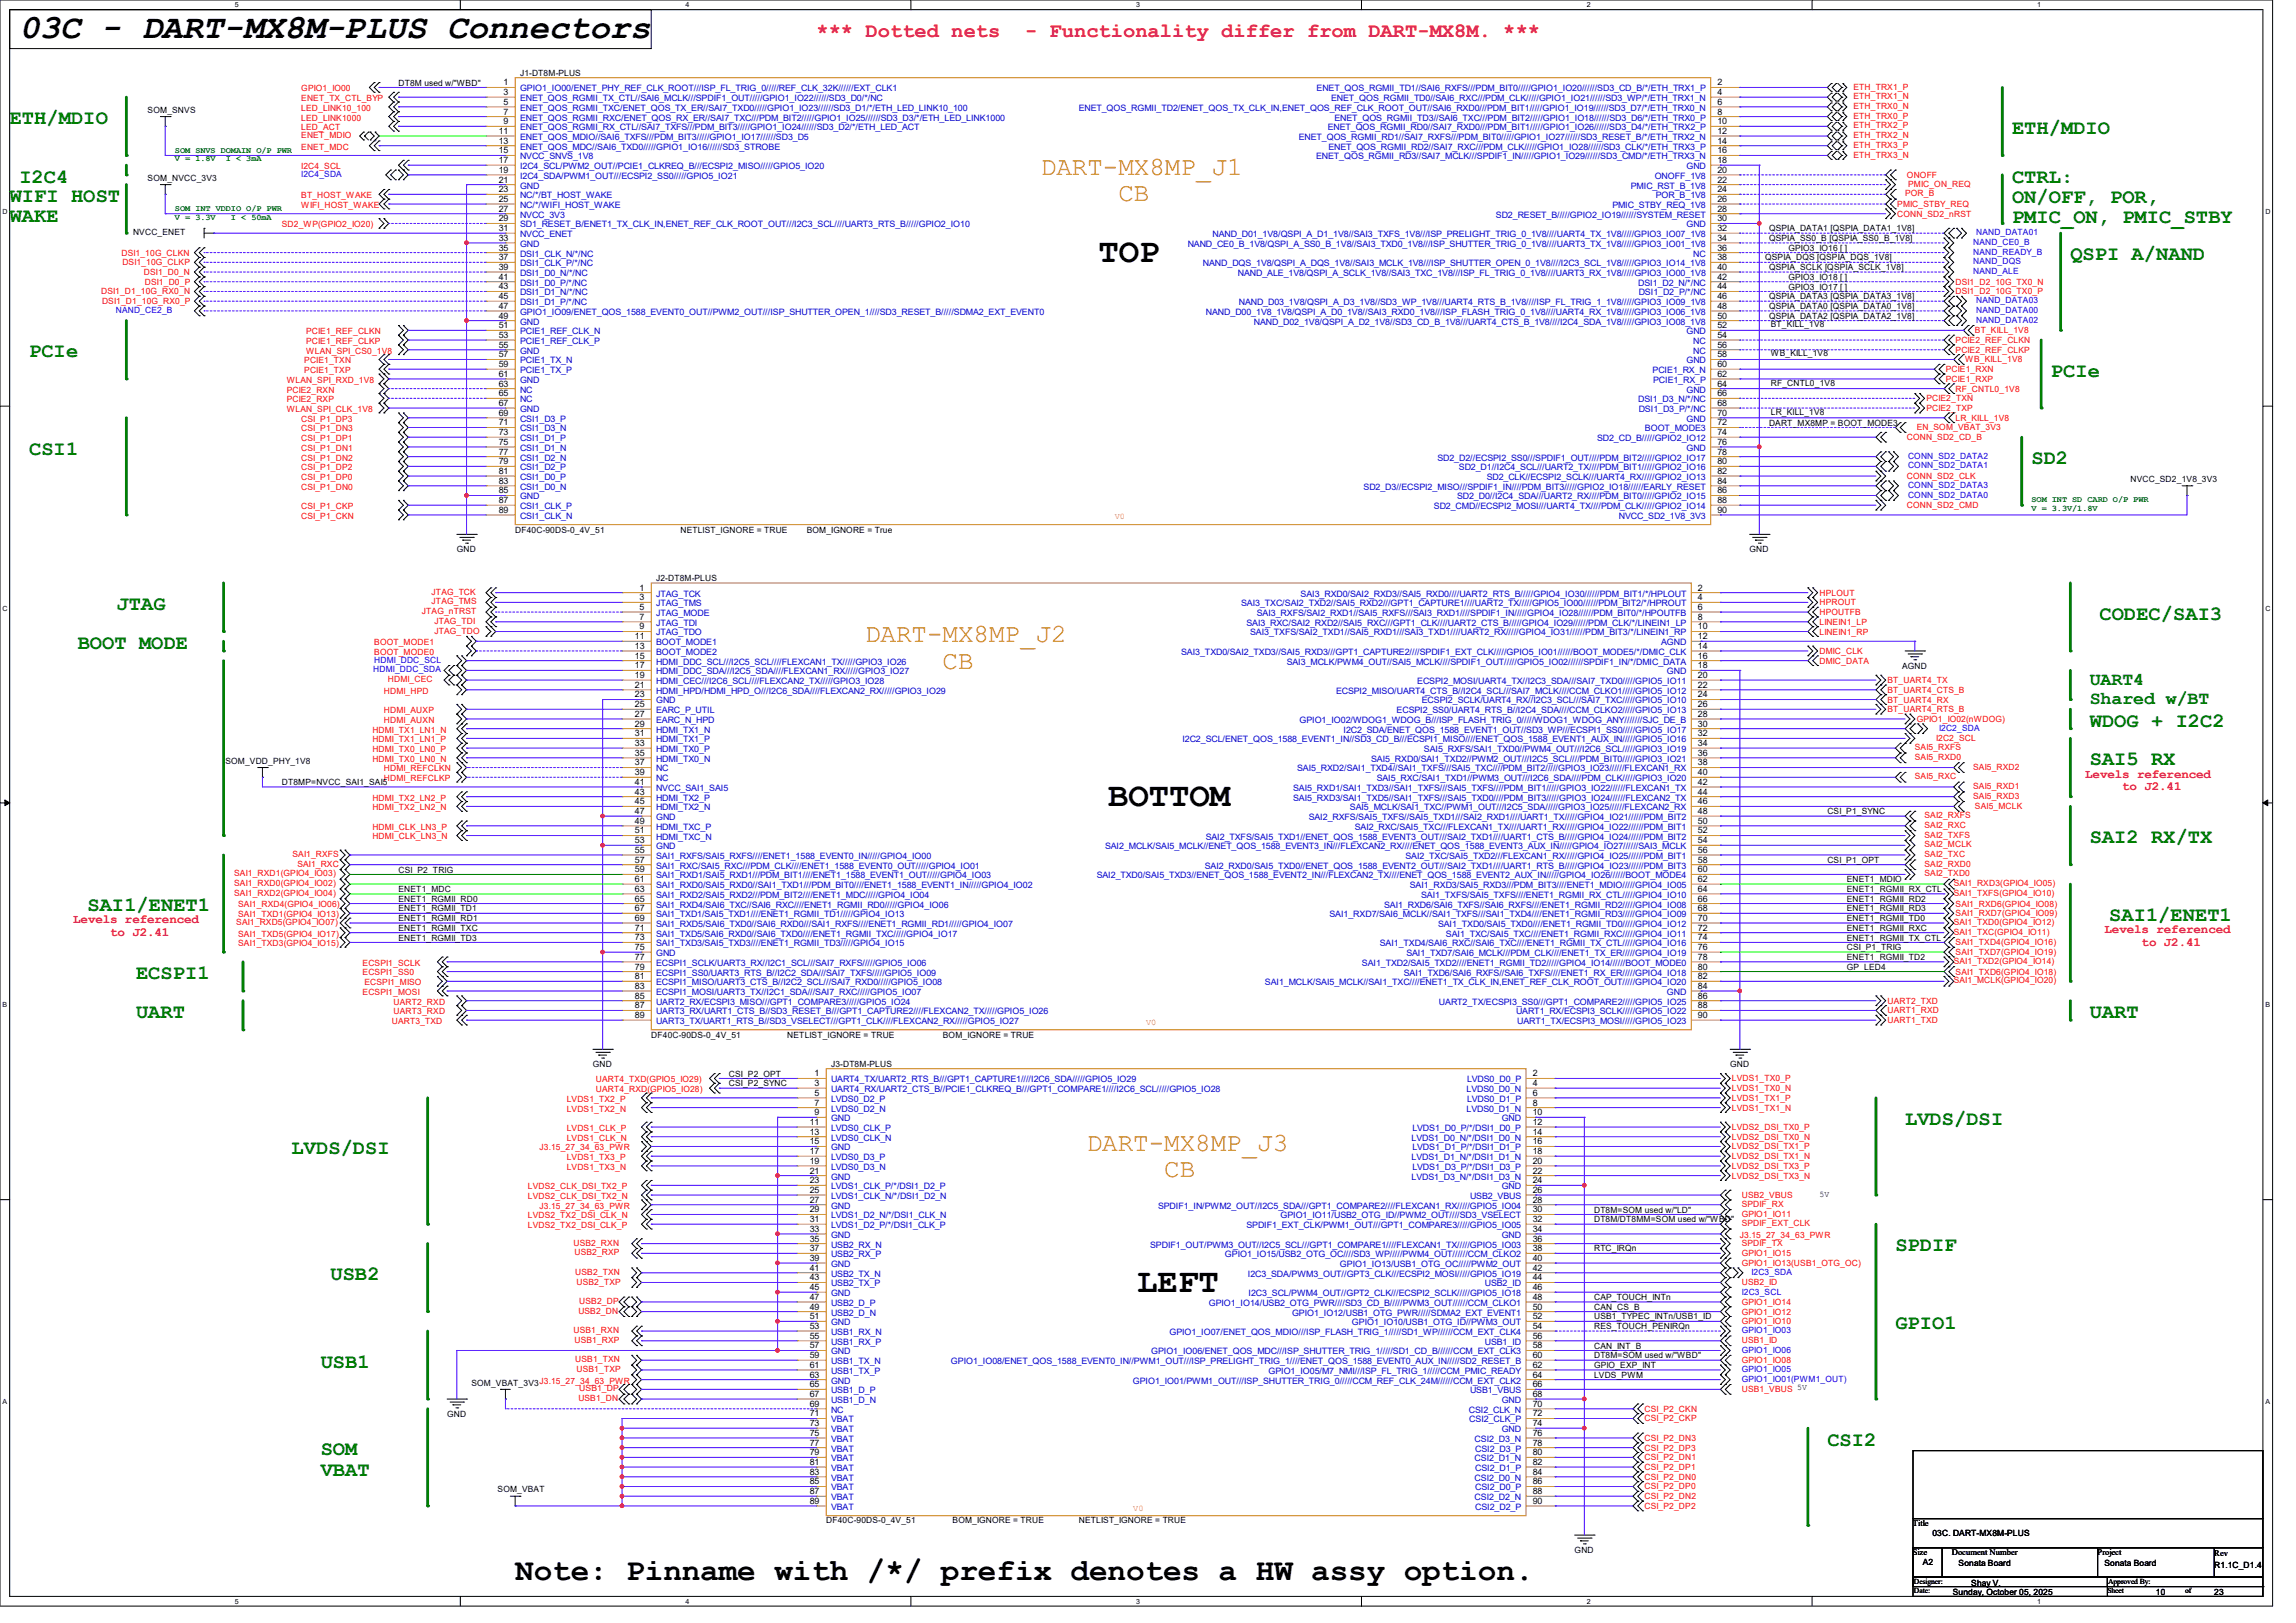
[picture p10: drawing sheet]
<svg xmlns="http://www.w3.org/2000/svg" width="420mm" height="297mm" viewBox="0 0 420 297" stroke-linecap="round" stroke-linejoin="round" font-family="sans-serif">
<defs><g id="words">
<g font-size="6.2">
<text x="3.6" y="7">03C - DART-MX8M-PLUS Connectors</text>
<text x="200.9" y="47.9">TOP</text>
<text x="202.7" y="147.4">BOTTOM</text>
<text x="208" y="236.3">LEFT</text>
</g>
<text font-size="5.7" x="94.2" y="289.2">Note: Pinname with /*/ prefix denotes a HW assy option.</text>
<g font-size="4.8" fill="#cc8006">
<text x="190.4" y="32">DART-MX8MP_J1</text>
<text x="204.6" y="36.8">CB</text>
<text x="158.2" y="117.6">DART-MX8MP_J2</text>
<text x="172.4" y="122.3">CB</text>
<text x="198.8" y="210.6">DART-MX8MP_J3</text>
<text x="213" y="215.4">CB</text>
</g>
<g font-size="3.7" fill="#f00">
<text x="149.4" y="6.7">*** Dotted nets</text>
<text x="187.5" y="6.7">- Functionality differ from DART-MX8M. ***</text>
</g>
<g font-size="3.7" fill="#008000">
<text x="1.8" y="22.7">ETH/MDIO</text>
<text x="368" y="24.5">ETH/MDIO</text>
<text x="3.6" y="33.4">I2C4</text>
<text x="368" y="33.4">CTRL:</text>
<text x="1.8" y="37">WIFI HOST</text>
<text x="1.8" y="40.7">WAKE</text>
<text x="368" y="37.1">ON/OFF, POR,</text>
<text x="368" y="40.9">PMIC_ON, PMIC_STBY</text>
<text x="378.7" y="47.6">QSPI A/NAND</text>
<text x="5.3" y="65.4">PCIe</text>
<text x="375.2" y="69">PCIe</text>
<text x="5.3" y="83.2">CSI1</text>
<text x="371.6" y="85">SD2</text>
<text x="21.3" y="111.6">JTAG</text>
<text x="384" y="113.4">CODEC/SAI3</text>
<text x="14.2" y="118.7">BOOT MODE</text>
<text x="382.3" y="133">WDOG + I2C2</text>
<text x="382.3" y="140.1">SAI5 RX</text>
<text x="382.3" y="154.3">SAI2 RX/TX</text>
<text x="16" y="166.8">SAI1/ENET1</text>
<text x="385.8" y="168.5">SAI1/ENET1</text>
<text x="24.9" y="179.2">ECSPI1</text>
<text x="24.9" y="186.3">UART</text>
<text x="382.3" y="186.3">UART</text>
<text x="348.5" y="205.9">LVDS/DSI</text>
<text x="53.3" y="211.2">LVDS/DSI</text>
<text x="346.7" y="229">SPDIF</text>
<text x="60.5" y="234.3">USB2</text>
<text x="346.7" y="243.2">GPIO1</text>
<text x="58.7" y="250.3">USB1</text>
<text x="58.7" y="266.3">SOM</text>
<text x="334.3" y="264.5">CSI2</text>
<text x="58.7" y="270">VBAT</text>
</g>
<g font-size="3.3" fill="#008000">
<text x="382.3" y="125.4">UART4</text>
<text x="382.3" y="128.8">Shared w/BT</text>
</g>
<g font-size="2.3" fill="#f00">
<text x="381.4" y="142.3">Levels referenced</text>
<text x="388.2" y="144.6">to J2.41</text>
<text x="13.4" y="169">Levels referenced</text>
<text x="20.1" y="171.3">to J2.41</text>
<text x="385" y="170.8">Levels referenced</text>
<text x="391.7" y="173.1">to J2.41</text>
</g>
<g font-size="1.6" fill="#f00">
<text x="55.1" y="16.7">GPIO1_IO00</text>
<text x="339" y="16.4">ETH_TRX1_P</text>
<text x="55.1" y="18.5">ENET_TX_CTL_BYP</text>
<text x="55.1" y="20.3">LED_LINK10_100</text>
<text x="55.1" y="22.1">LED_LINK1000</text>
<text x="55.1" y="23.8">LED_ACT</text>
<text x="339" y="18.2">ETH_TRX1_N</text>
<text x="339" y="19.9">ETH_TRX0_N</text>
<text x="339" y="21.7">ETH_TRX0_P</text>
<text x="339" y="23.5">ETH_TRX2_P</text>
<text x="55.1" y="25.3">ENET_MDIO</text>
<text x="55.1" y="27.4">ENET_MDC</text>
<text x="339" y="25.3">ETH_TRX2_N</text>
<text x="339" y="27.1">ETH_TRX3_P</text>
<text x="339" y="28.8">ETH_TRX3_N</text>
<text x="55.1" y="30.9">I2C4_SCL</text>
<text x="348.5" y="35.9">POR_B</text>
<text x="348.8" y="32.6">ONOFF</text>
<text x="349" y="34.2">PMIC_ON_REQ</text>
<text x="51.6" y="41.6">SD2_WP(GPIO2_IO20)</text>
<text x="55.1" y="36.3">BT_HOST_WAKE</text>
<text x="55.1" y="38.1">WIFI_HOST_WAKE</text>
<text x="347" y="37.9">PMIC_STBY_REQ</text>
<text x="347" y="39.7">CONN_SD2_nRST</text>
<text x="22.2" y="46.8">DSI1_10G_CLKN</text>
<text x="18.5" y="53.9">DSI1_D1_10G_RX0_N</text>
<text x="22.4" y="48.6">DSI1_10G_CLKP</text>
<text x="26.3" y="50.3">DSI1_D0_N</text>
<text x="26.5" y="52.1">DSI1_D0_P</text>
<text x="357.7" y="53.9">DSI1_D2_10G_TX0_P</text>
<text x="357.7" y="52.1">DSI1_D2_10G_TX0_N</text>
<text x="18.7" y="55.7">DSI1_D1_10G_RX0_P</text>
<text x="56" y="61.2">PCIE1_REF_CLKN</text>
<text x="56" y="62.9">PCIE1_REF_CLKP</text>
<text x="56" y="64.7">WLAN_SPI_CS0_1V8</text>
<text x="357.7" y="64.6">PCIE2_REF_CLKP</text>
<text x="357.7" y="62.8">PCIE2_REF_CLKN</text>
<text x="361.3" y="61">BT_KILL_1V8</text>
<text x="52.5" y="71.8">PCIE2_RXN</text>
<text x="52.5" y="70.1">WLAN_SPI_RXD_1V8</text>
<text x="55.7" y="66.5">PCIE1_TXN</text>
<text x="55.7" y="68.3">PCIE1_TXP</text>
<text x="355.9" y="68.1">PCIE1_RXN</text>
<text x="355.9" y="69.9">PCIE1_RXP</text>
<text x="357.7" y="71.7">RF_CNTL0_1V8</text>
<text x="359.5" y="66.3">WB_KILL_1V8</text>
<text x="52.5" y="73.6">PCIE2_RXP</text>
<text x="52.5" y="75.4">WLAN_SPI_CLK_1V8</text>
<text x="55.1" y="77.2">CSI_P1_DP3</text>
<text x="352.4" y="75.2">PCIE2_TXP</text>
<text x="352.4" y="73.4">PCIE2_TXN</text>
<text x="357.7" y="77">LR_KILL_1V8</text>
<text x="55.1" y="78.9">CSI_P1_DN3</text>
<text x="55.1" y="80.7">CSI_P1_DP1</text>
<text x="55.1" y="82.5">CSI_P1_DN1</text>
<text x="348.8" y="80.6">CONN_SD2_CD_B</text>
<text x="350.6" y="78.8">EN_SOM_VBAT_3V3</text>
<text x="55.1" y="84.3">CSI_P1_DN2</text>
<text x="55.1" y="86.1">CSI_P1_DP2</text>
<text x="55.1" y="87.8">CSI_P1_DP0</text>
<text x="55.1" y="89.6">CSI_P1_DN0</text>
<text x="348.8" y="87.7">CONN_SD2_CLK</text>
<text x="55.1" y="93.2">CSI_P1_CKP</text>
<text x="55.1" y="95">CSI_P1_CKN</text>
<text x="348.8" y="93">CONN_SD2_CMD</text>
<text x="77.2" y="112.4">JTAG_nTRST</text>
<text x="79" y="108.8">JTAG_TCK</text>
<text x="79" y="110.6">JTAG_TMS</text>
<text x="332.8" y="109">HPLOUT</text>
<text x="332.8" y="110.8">HPROUT</text>
<text x="332.8" y="112.6">HPOUTFB</text>
<text x="68.5" y="119.8">BOOT_MODE0</text>
<text x="68.5" y="118.1">BOOT_MODE1</text>
<text x="79.5" y="114.2">JTAG_TDI</text>
<text x="79.5" y="115.9">JTAG_TDO</text>
<text x="332.8" y="114.3">LINEIN1_LP</text>
<text x="332.8" y="116.1">LINEIN1_RP</text>
<text x="332.8" y="119.7">DMIC_CLK</text>
<text x="71" y="124.8">HDMI_CEC</text>
<text x="332.8" y="121.5">DMIC_DATA</text>
<text x="345.3" y="125">BT_UART4_TX</text>
<text x="70.2" y="127">HDMI_HPD</text>
<text x="70.2" y="130.5">HDMI_AUXP</text>
<text x="345.3" y="126.8">BT_UART4_CTS_B</text>
<text x="345.3" y="128.6">BT_UART4_RX</text>
<text x="345.3" y="130.3">BT_UART4_RTS_B</text>
<text x="68.1" y="134.1">HDMI_TX1_LN1_N</text>
<text x="68.1" y="135.8">HDMI_TX1_LN1_P</text>
<text x="68.1" y="137.6">HDMI_TX0_LN0_P</text>
<text x="70.2" y="132.3">HDMI_AUXN</text>
<text x="350.3" y="137.3">SAI5_RXFS</text>
<text x="350.6" y="132.1">GPIO1_IO02(nWDOG)</text>
<text x="354.2" y="135.7">I2C2_SCL</text>
<text x="68.1" y="139.4">HDMI_TX0_LN0_N</text>
<text x="70.2" y="141.2">HDMI_REFCLKN</text>
<text x="70.2" y="143">HDMI_REFCLKP</text>
<text x="350.3" y="139.1">SAI5_RXD0</text>
<text x="350.3" y="142.6">SAI5_RXC</text>
<text x="360.9" y="140.8">SAI5_RXD2</text>
<text x="68.1" y="146.5">HDMI_TX2_LN2_P</text>
<text x="68.1" y="148.3">HDMI_TX2_LN2_N</text>
<text x="352" y="149.7">SAI2_RXFS</text>
<text x="360.9" y="144.4">SAI5_RXD1</text>
<text x="360.9" y="146.2">SAI5_RXD3</text>
<text x="361.3" y="148.1">SAI5_MCLK</text>
<text x="68.1" y="151.8">HDMI_CLK_LN3_P</text>
<text x="68.1" y="153.6">HDMI_CLK_LN3_N</text>
<text x="352" y="151.5">SAI2_RXC</text>
<text x="352" y="153.3">SAI2_TXFS</text>
<text x="352" y="155.1">SAI2_MCLK</text>
<text x="42.8" y="160.4">SAI1_RXD1(GPIO4_IO03)</text>
<text x="53.5" y="156.8">SAI1_RXFS</text>
<text x="54.4" y="158.6">SAI1_RXC</text>
<text x="352" y="156.8">SAI2_TXC</text>
<text x="352" y="158.6">SAI2_RXD0</text>
<text x="352" y="160.4">SAI2_TXD0</text>
<text x="42.8" y="162.2">SAI1_RXD0(GPIO4_IO02)</text>
<text x="42.8" y="164">SAI1_RXD2(GPIO4_IO04)</text>
<text x="43.6" y="166.1">SAI1_RXD4(GPIO4_IO06)</text>
<text x="43.6" y="167.8">SAI1_TXD1(GPIO4_IO13)</text>
<text x="357.4" y="162.2">SAI1_RXD3(GPIO4_IO05)</text>
<text x="357.4" y="164">SAI1_TXFS(GPIO4_IO10)</text>
<text x="357.7" y="165.9">SAI1_RXD6(GPIO4_IO08)</text>
<text x="357.7" y="167.7">SAI1_RXD7(GPIO4_IO09)</text>
<text x="43.2" y="169.3">SAI1_RXD5(GPIO4_IO07)</text>
<text x="43.6" y="173.2">SAI1_TXD3(GPIO4_IO15)</text>
<text x="43.6" y="171.4">SAI1_TXD5(GPIO4_IO17)</text>
<text x="357.4" y="169.3">SAI1_TXD0(GPIO4_IO12)</text>
<text x="357.4" y="171.1">SAI1_TXC(GPIO4_IO11)</text>
<text x="357.7" y="173">SAI1_TXD4(GPIO4_IO16)</text>
<text x="66.3" y="178.5">ECSPI1_SS0</text>
<text x="66.3" y="176.7">ECSPI1_SCLK</text>
<text x="357.4" y="176.4">SAI1_TXD2(GPIO4_IO14)</text>
<text x="357.4" y="180">SAI1_MCLK(GPIO4_IO20)</text>
<text x="357.7" y="174.8">SAI1_TXD7(GPIO4_IO19)</text>
<text x="357.7" y="178.3">SAI1_TXD6(GPIO4_IO18)</text>
<text x="66.3" y="182.1">ECSPI1_MOSI</text>
<text x="66.7" y="180.3">ECSPI1_MISO</text>
<text x="72" y="185.6">UART3_RXD</text>
<text x="72" y="183.8">UART2_RXD</text>
<text x="345.3" y="183.7">UART2_TXD</text>
<text x="345.3" y="185.5">UART1_RXD</text>
<text x="71.7" y="187.4">UART3_TXD</text>
<text x="345.3" y="187.2">UART1_TXD</text>
<text x="316.8" y="197.9">LVDS1_TX0_P</text>
<text x="103.7" y="201.6">LVDS1_TX2_P</text>
<text x="103.7" y="203.4">LVDS1_TX2_N</text>
<text x="109" y="198.1">UART4_TXD(GPIO5_IO29)</text>
<text x="109" y="199.9">UART4_RXD(GPIO5_IO28)</text>
<text x="316.8" y="199.7">LVDS1_TX0_N</text>
<text x="316.8" y="201.5">LVDS1_TX1_P</text>
<text x="316.8" y="203.2">LVDS1_TX1_N</text>
<text x="103.7" y="208.7">LVDS1_CLK_N</text>
<text x="103.7" y="207">LVDS1_CLK_P</text>
<text x="316.8" y="206.8">LVDS2_DSI_TX0_P</text>
<text x="316.8" y="208.6">LVDS2_DSI_TX0_N</text>
<text x="98.7" y="210.5">J3.15_27_34_63_PWR</text>
<text x="103.7" y="214.1">LVDS1_TX3_N</text>
<text x="103.7" y="212.3">LVDS1_TX3_P</text>
<text x="316.8" y="210.3">LVDS2_DSI_TX1_P</text>
<text x="316.8" y="212.1">LVDS2_DSI_TX1_N</text>
<text x="316.8" y="213.9">LVDS2_DSI_TX3_P</text>
<text x="316.8" y="215.7">LVDS2_DSI_TX3_N</text>
<text x="96.6" y="219.4">LVDS2_CLK_DSI_TX2_N</text>
<text x="96.6" y="217.6">LVDS2_CLK_DSI_TX2_P</text>
<text x="98.7" y="221.2">J3.15_27_34_63_PWR</text>
<text x="318.6" y="219.2">USB2_VBUS</text>
<text x="318.6" y="220.8">SPDIF_RX</text>
<text x="96.6" y="224.7">LVDS2_TX2_DSI_CLK_P</text>
<text x="96.6" y="223">LVDS2_TX2_DSI_CLK_N</text>
<text x="104.9" y="228">USB2_RXN</text>
<text x="318.3" y="226.5">J3.15_27_34_63_PWR</text>
<text x="318.6" y="222.8">GPIO1_IO11</text>
<text x="318.6" y="224.4">SPDIF_EXT_CLK</text>
<text x="318.6" y="228">SPDIF_TX</text>
<text x="105.1" y="229.7">USB2_RXP</text>
<text x="105.2" y="233.3">USB2_TXN</text>
<text x="318.6" y="229.9">GPIO1_IO15</text>
<text x="318.6" y="231.7">GPIO1_IO13(USB1_OTG_OC)</text>
<text x="105.5" y="235.1">USB2_TXP</text>
<text x="106" y="238.6">USB2_DP</text>
<text x="318.6" y="235.1">USB2_ID</text>
<text x="318.6" y="238.8">GPIO1_IO14</text>
<text x="104.9" y="244">USB1_RXN</text>
<text x="105.1" y="245.7">USB1_RXP</text>
<text x="105.8" y="240.4">USB2_DN</text>
<text x="318.6" y="240.6">GPIO1_IO12</text>
<text x="318.6" y="242.4">GPIO1_IO10</text>
<text x="318.6" y="245.7">USB1_ID</text>
<text x="105.2" y="249.3">USB1_TXN</text>
<text x="105.5" y="251.1">USB1_TXP</text>
<text x="318.6" y="249.5">GPIO1_IO08</text>
<text x="105.8" y="256.4">USB1_DN</text>
<text x="106" y="254.6">USB1_DP</text>
<text x="318.6" y="254.8">USB1_VBUS 5V</text>
<text x="300.8" y="260.1">CSI_P2_CKP</text>
<text x="300.8" y="263.7">CSI_P2_DN3</text>
<text x="300.8" y="258.4">CSI_P2_CKN</text>
<text x="300.8" y="265.5">CSI_P2_DP3</text>
<text x="300.8" y="267.2">CSI_P2_DN1</text>
<text x="300.8" y="269">CSI_P2_DP1</text>
<text x="300.8" y="270.8">CSI_P2_DN0</text>
<text x="300.8" y="272.6">CSI_P2_DP0</text>
<text x="300.8" y="274.4">CSI_P2_DN2</text>
<text x="300.8" y="276.1">CSI_P2_DP2</text>
</g>
<g font-size="1.6">
<text x="72.9" y="15.7">DT8M used w/&quot;WBD&quot;</text>
<text x="92.1" y="15.6">1</text>
<text x="92.1" y="17.4">3</text>
<text x="95.1" y="13.9">J1-DT8M-PLUS</text>
<text x="314.2" y="15.6">2</text>
<text x="314.2" y="17.4">4</text>
<text x="27" y="20.7">SOM_SNVS</text>
<text x="92.1" y="19.2">5</text>
<text x="92.1" y="21">7</text>
<text x="92.1" y="22.7">9</text>
<text x="314.2" y="19.2">6</text>
<text x="314.2" y="21">8</text>
<text x="314.2" y="22.7">10</text>
<text x="91.2" y="24.5">11</text>
<text x="91.2" y="26.3">13</text>
<text x="91.2" y="28.1">15</text>
<text x="91.2" y="29.8">17</text>
<text x="314.2" y="24.5">12</text>
<text x="314.2" y="26.3">14</text>
<text x="314.2" y="28.1">16</text>
<text x="314.2" y="29.8">18</text>
<text x="27" y="33.1">SOM_NVCC_3V3</text>
<text x="91.2" y="31.6">19</text>
<text x="91.2" y="33.4">21</text>
<text x="91.2" y="35.2">23</text>
<text x="314.2" y="31.6">20</text>
<text x="314.2" y="33.4">22</text>
<text x="314.2" y="35.2">24</text>
<text x="91.2" y="37">25</text>
<text x="91.2" y="38.7">27</text>
<text x="91.2" y="40.5">29</text>
<text x="314.2" y="37">26</text>
<text x="314.2" y="38.7">28</text>
<text x="314.2" y="40.5">30</text>
<text x="24.3" y="43.1">NVCC_ENET</text>
<text x="91.2" y="42.3">31</text>
<text x="91.2" y="44.1">33</text>
<text x="91.2" y="45.8">35</text>
<text x="91.2" y="47.6">37</text>
<text x="314.2" y="42.3">32</text>
<text x="314.2" y="44.1">34</text>
<text x="314.2" y="45.8">36</text>
<text x="314.2" y="47.6">38</text>
<text x="322.9" y="47.7">QSPIA_DQS [QSPIA_DQS_1V8]</text>
<text x="323.6" y="42.3">QSPIA_DATA1 [QSPIA_DATA1_1V8]</text>
<text x="323.6" y="44.1">QSPIA_SS0_B [QSPIA_SS0_B_1V8]</text>
<text x="327.1" y="45.9">GPIO3_IO16 [ ]</text>
<text x="91.2" y="49.4">39</text>
<text x="91.2" y="51.2">41</text>
<text x="91.2" y="53">43</text>
<text x="314.2" y="49.4">40</text>
<text x="314.2" y="51.2">42</text>
<text x="314.2" y="53">44</text>
<text x="323.6" y="49.4">QSPIA_SCLK [QSPIA_SCLK_1V8]</text>
<text x="327.1" y="51.2">GPIO3_IO18 [ ]</text>
<text x="327.1" y="53">GPIO3_IO17 [ ]</text>
<text x="91.2" y="54.7">45</text>
<text x="91.2" y="56.5">47</text>
<text x="91.2" y="58.3">49</text>
<text x="314.2" y="54.7">46</text>
<text x="314.2" y="56.5">48</text>
<text x="314.2" y="58.3">50</text>
<text x="323.6" y="54.8">QSPIA_DATA3 [QSPIA_DATA3_1V8]</text>
<text x="323.6" y="56.6">QSPIA_DATA0 [QSPIA_DATA0_1V8]</text>
<text x="323.6" y="58.3">QSPIA_DATA2 [QSPIA_DATA2_1V8]</text>
<text x="323.9" y="59.9">BT_KILL_1V8</text>
<text x="91.2" y="60.1">51</text>
<text x="91.2" y="61.8">53</text>
<text x="91.2" y="63.6">55</text>
<text x="91.2" y="65.4">57</text>
<text x="314.2" y="60.1">52</text>
<text x="314.2" y="61.8">54</text>
<text x="314.2" y="63.6">56</text>
<text x="314.2" y="65.4">58</text>
<text x="323.9" y="65.2">WB_KILL_1V8</text>
<text x="91.2" y="67.2">59</text>
<text x="91.2" y="69">61</text>
<text x="91.2" y="70.7">63</text>
<text x="314.2" y="67.2">60</text>
<text x="314.2" y="69">62</text>
<text x="314.2" y="70.7">64</text>
<text x="323.9" y="70.6">RF_CNTL0_1V8</text>
<text x="91.2" y="72.5">65</text>
<text x="91.2" y="74.3">67</text>
<text x="91.2" y="76.1">69</text>
<text x="91.2" y="77.9">71</text>
<text x="314.2" y="72.5">66</text>
<text x="314.2" y="74.3">68</text>
<text x="314.2" y="76.1">70</text>
<text x="314.2" y="77.9">72</text>
<text x="323.6" y="77.9">DART_MX8MP = BOOT_MODE3</text>
<text x="323.9" y="75.9">LR_KILL_1V8</text>
<text x="91.2" y="79.6">73</text>
<text x="91.2" y="81.4">75</text>
<text x="91.2" y="83.2">77</text>
<text x="314.2" y="79.6">74</text>
<text x="314.2" y="81.4">76</text>
<text x="314.2" y="83.2">78</text>
<text x="91.2" y="85">79</text>
<text x="91.2" y="86.7">81</text>
<text x="91.2" y="88.5">83</text>
<text x="314.2" y="85">80</text>
<text x="314.2" y="86.7">82</text>
<text x="314.2" y="88.5">84</text>
<text x="389.7" y="88.2">NVCC_SD2_1V8_3V3</text>
<text x="91.2" y="90.3">85</text>
<text x="91.2" y="92.1">87</text>
<text x="91.2" y="93.9">89</text>
<text x="314.2" y="90.3">86</text>
<text x="314.2" y="92.1">88</text>
<text x="314.2" y="93.9">90</text>
<text x="83.6" y="101">GND</text>
<text x="94.2" y="97.4">DF40C-90DS-0_4V_51</text>
<text x="124.5" y="97.4">NETLIST_IGNORE = TRUE</text>
<text x="147.6" y="97.4">BOM_IGNORE = True</text>
<text x="320" y="101">GND</text>
<text x="120" y="106.3">J2-DT8M-PLUS</text>
<text x="117" y="108.1">1</text>
<text x="117" y="109.9">3</text>
<text x="117" y="111.6">5</text>
<text x="117" y="113.4">7</text>
<text x="310.6" y="108.1">2</text>
<text x="310.6" y="109.9">4</text>
<text x="310.6" y="111.6">6</text>
<text x="310.6" y="113.4">8</text>
<text x="116.1" y="117">11</text>
<text x="116.1" y="118.7">13</text>
<text x="117" y="115.2">9</text>
<text x="310.6" y="115.2">10</text>
<text x="310.6" y="117">12</text>
<text x="310.6" y="118.7">14</text>
<text x="116.1" y="120.5">15</text>
<text x="116.1" y="122.3">17</text>
<text x="116.1" y="124.1">19</text>
<text x="116.1" y="125.9">21</text>
<text x="310.6" y="120.5">16</text>
<text x="310.6" y="122.3">18</text>
<text x="310.6" y="124.1">20</text>
<text x="310.6" y="125.9">22</text>
<text x="347.9" y="122.3">AGND</text>
<text x="116.1" y="127.6">23</text>
<text x="116.1" y="129.4">25</text>
<text x="116.1" y="131.2">27</text>
<text x="310.6" y="127.6">24</text>
<text x="310.6" y="129.4">26</text>
<text x="310.6" y="131.2">28</text>
<text x="116.1" y="133">29</text>
<text x="116.1" y="134.7">31</text>
<text x="116.1" y="136.5">33</text>
<text x="310.6" y="133">30</text>
<text x="310.6" y="134.7">32</text>
<text x="310.6" y="136.5">34</text>
<text x="41.2" y="139.8">SOM_VDD_PHY_1V8</text>
<text x="51.6" y="143.7">DT8MP=NVCC_SAI1_SAI5</text>
<text x="116.1" y="138.3">35</text>
<text x="116.1" y="140.1">37</text>
<text x="116.1" y="141.9">39</text>
<text x="116.1" y="143.6">41</text>
<text x="310.6" y="138.3">36</text>
<text x="310.6" y="140.1">38</text>
<text x="310.6" y="141.9">40</text>
<text x="310.6" y="143.6">42</text>
<text x="116.1" y="145.4">43</text>
<text x="116.1" y="147.2">45</text>
<text x="116.1" y="149">47</text>
<text x="310.6" y="145.4">44</text>
<text x="310.6" y="147.2">46</text>
<text x="310.6" y="149">48</text>
<text x="334.3" y="149">CSI_P1_SYNC</text>
<text x="116.1" y="150.8">49</text>
<text x="116.1" y="152.5">51</text>
<text x="116.1" y="154.3">53</text>
<text x="310.6" y="150.8">50</text>
<text x="310.6" y="152.5">52</text>
<text x="310.6" y="154.3">54</text>
<text x="72.9" y="159.7">CSI_P2_TRIG</text>
<text x="116.1" y="156.1">55</text>
<text x="116.1" y="157.9">57</text>
<text x="116.1" y="159.6">59</text>
<text x="116.1" y="161.4">61</text>
<text x="310.6" y="156.1">56</text>
<text x="310.6" y="157.9">58</text>
<text x="310.6" y="159.6">60</text>
<text x="310.6" y="161.4">62</text>
<text x="334.3" y="157.9">CSI_P1_OPT</text>
<text x="337.8" y="161.5">ENET1_MDIO</text>
<text x="72.9" y="163.2">ENET1_MDC</text>
<text x="72.9" y="165">ENET1_RGMII_RD0</text>
<text x="72.9" y="166.8">ENET1_RGMII_TD1</text>
<text x="116.1" y="163.2">63</text>
<text x="116.1" y="165">65</text>
<text x="116.1" y="166.8">67</text>
<text x="310.6" y="163.2">64</text>
<text x="310.6" y="165">66</text>
<text x="310.6" y="166.8">68</text>
<text x="337.8" y="163.2">ENET1_RGMII_RX_CTL</text>
<text x="337.8" y="165">ENET1_RGMII_RD2</text>
<text x="337.8" y="166.8">ENET1_RGMII_RD3</text>
<text x="72.9" y="168.6">ENET1_RGMII_RD1</text>
<text x="72.9" y="170.3">ENET1_RGMII_TXC</text>
<text x="72.9" y="172.1">ENET1_RGMII_TD3</text>
<text x="116.1" y="168.5">69</text>
<text x="116.1" y="170.3">71</text>
<text x="116.1" y="172.1">73</text>
<text x="116.1" y="173.9">75</text>
<text x="310.6" y="168.5">70</text>
<text x="310.6" y="170.3">72</text>
<text x="310.6" y="172.1">74</text>
<text x="310.6" y="173.9">76</text>
<text x="337.8" y="168.6">ENET1_RGMII_TD0</text>
<text x="337.8" y="170.3">ENET1_RGMII_RXC</text>
<text x="337.8" y="172.1">ENET1_RGMII_TX_CTL</text>
<text x="337.8" y="173.9">CSI_P1_TRIG</text>
<text x="116.1" y="175.6">77</text>
<text x="116.1" y="177.4">79</text>
<text x="116.1" y="179.2">81</text>
<text x="310.6" y="175.6">78</text>
<text x="310.6" y="177.4">80</text>
<text x="310.6" y="179.2">82</text>
<text x="337.8" y="175.7">ENET1_RGMII_TD2</text>
<text x="337.8" y="177.5">GP_LED4</text>
<text x="116.1" y="181">83</text>
<text x="116.1" y="182.8">85</text>
<text x="116.1" y="184.5">87</text>
<text x="310.6" y="181">84</text>
<text x="310.6" y="182.8">86</text>
<text x="310.6" y="184.5">88</text>
<text x="116.1" y="186.3">89</text>
<text x="119.1" y="189.9">DF40C-90DS-0_4V_51</text>
<text x="144" y="189.9">NETLIST_IGNORE = TRUE</text>
<text x="172.5" y="189.9">BOM_IGNORE = TRUE</text>
<text x="310.6" y="186.3">90</text>
<text x="108.5" y="195.2">GND</text>
<text x="133.3" y="197">CSI_P2_OPT</text>
<text x="149" y="197">1</text>
<text x="152" y="195.2">J3-DT8M-PLUS</text>
<text x="280.4" y="197">2</text>
<text x="316.5" y="195.2">GND</text>
<text x="133.3" y="198.8">CSI_P2_SYNC</text>
<text x="149" y="198.8">3</text>
<text x="149" y="200.5">5</text>
<text x="149" y="202.3">7</text>
<text x="280.4" y="198.8">4</text>
<text x="280.4" y="200.5">6</text>
<text x="280.4" y="202.3">8</text>
<text x="148.1" y="205.9">11</text>
<text x="148.1" y="207.6">13</text>
<text x="148.1" y="209.4">15</text>
<text x="149" y="204.1">9</text>
<text x="280.4" y="204.1">10</text>
<text x="280.4" y="205.9">12</text>
<text x="280.4" y="207.6">14</text>
<text x="280.4" y="209.4">16</text>
<text x="148.1" y="211.2">17</text>
<text x="148.1" y="213">19</text>
<text x="148.1" y="214.8">21</text>
<text x="280.4" y="211.2">18</text>
<text x="280.4" y="213">20</text>
<text x="280.4" y="214.8">22</text>
<text x="148.1" y="216.5">23</text>
<text x="148.1" y="218.3">25</text>
<text x="148.1" y="220.1">27</text>
<text x="148.1" y="221.9">29</text>
<text x="280.4" y="216.5">24</text>
<text x="280.4" y="218.3">26</text>
<text x="280.4" y="220.1">28</text>
<text x="280.4" y="221.9">30</text>
<text x="291.6" y="221.9">DT8M=SOM used w/&quot;LD&quot;</text>
<text x="332.8" y="219">5V</text>
<text x="148.1" y="223.7">31</text>
<text x="148.1" y="225.4">33</text>
<text x="148.1" y="227.2">35</text>
<text x="280.4" y="223.7">32</text>
<text x="280.4" y="225.4">34</text>
<text x="280.4" y="227.2">36</text>
<text x="291.6" y="223.7">DT8M/DT8MM=SOM used w/&quot;WBD&quot;</text>
<text x="148.1" y="229">37</text>
<text x="148.1" y="230.8">39</text>
<text x="148.1" y="232.5">41</text>
<text x="280.4" y="229">38</text>
<text x="280.4" y="230.8">40</text>
<text x="280.4" y="232.5">42</text>
<text x="291.6" y="229">RTC_IRQn</text>
<text x="148.1" y="234.3">43</text>
<text x="148.1" y="236.1">45</text>
<text x="148.1" y="237.9">47</text>
<text x="148.1" y="239.7">49</text>
<text x="280.4" y="234.3">44</text>
<text x="280.4" y="236.1">46</text>
<text x="280.4" y="237.9">48</text>
<text x="280.4" y="239.7">50</text>
<text x="291.6" y="237.9">CAP_TOUCH_INTn</text>
<text x="291.6" y="239.7">CAN_CS_B</text>
<text x="148.1" y="241.4">51</text>
<text x="148.1" y="243.2">53</text>
<text x="148.1" y="245">55</text>
<text x="280.4" y="241.4">52</text>
<text x="280.4" y="243.2">54</text>
<text x="280.4" y="245">56</text>
<text x="291.6" y="241.5">USB1_TYPEC_INTn/USB1_ID</text>
<text x="291.6" y="243.2">RES_TOUCH_PENIRQn</text>
<text x="148.1" y="246.8">57</text>
<text x="148.1" y="248.5">59</text>
<text x="148.1" y="250.3">61</text>
<text x="280.4" y="246.8">58</text>
<text x="280.4" y="248.5">60</text>
<text x="280.4" y="250.3">62</text>
<text x="291.6" y="246.8">CAN_INT_B</text>
<text x="291.6" y="248.6">DT8M=SOM used w/&quot;WBD&quot;</text>
<text x="291.6" y="250.4">GPIO_EXP_INT</text>
<text x="86.2" y="253.6">SOM_VBAT_3V3J3.15_27_34_63_PWR</text>
<text x="148.1" y="252.1">63</text>
<text x="148.1" y="253.9">65</text>
<text x="148.1" y="255.7">67</text>
<text x="148.1" y="257.4">69</text>
<text x="280.4" y="252.1">64</text>
<text x="280.4" y="253.9">66</text>
<text x="280.4" y="255.7">68</text>
<text x="280.4" y="257.4">70</text>
<text x="291.6" y="252.1">LVDS_PWM</text>
<text x="81.8" y="259.2">GND</text>
<text x="148.1" y="259.2">71</text>
<text x="148.1" y="261">73</text>
<text x="148.1" y="262.8">75</text>
<text x="280.4" y="259.2">72</text>
<text x="280.4" y="261">74</text>
<text x="280.4" y="262.8">76</text>
<text x="148.1" y="264.5">77</text>
<text x="148.1" y="266.3">79</text>
<text x="148.1" y="268.1">81</text>
<text x="148.1" y="269.9">83</text>
<text x="280.4" y="264.5">78</text>
<text x="280.4" y="266.3">80</text>
<text x="280.4" y="268.1">82</text>
<text x="280.4" y="269.9">84</text>
<text x="91" y="273.1">SOM_VBAT</text>
<text x="148.1" y="271.7">85</text>
<text x="148.1" y="273.4">87</text>
<text x="148.1" y="275.2">89</text>
<text x="280.4" y="271.7">86</text>
<text x="280.4" y="273.4">88</text>
<text x="280.4" y="275.2">90</text>
<text x="151.1" y="278.8">DF40C-90DS-0_4V_51</text>
<text x="174.2" y="278.8">BOM_IGNORE = TRUE</text>
<text x="197.4" y="278.8">NETLIST_IGNORE = TRUE</text>
<text x="349.9" y="279.3">Title</text>
<text x="353.5" y="281.1">03C. DART-MX8M-PLUS</text>
<text x="288" y="284.1">GND</text>
<text x="349.9" y="284.6">Size</text>
<text x="351.7" y="286.5">A2</text>
<text x="357" y="284.6">Document Number</text>
<text x="358.3" y="286.6">Sonata Board</text>
<text x="383.7" y="284.6">Project</text>
<text x="384.9" y="286.6">Sonata Board</text>
<text x="405" y="287">R1.1C_D1.4</text>
<text x="405" y="284.8">Rev</text>
<text x="357.2" y="291.8">Sunday, October 05, 2025</text>
<text x="360.6" y="290.2">Shay V.</text>
<text x="394.4" y="291.8">10</text>
<text x="405" y="291.8">23</text>
</g>
<g font-size="1.6" fill="#00c">
<text x="95.1" y="16.7">GPIO1_IO00/ENET_PHY_REF_CLK_ROOT///ISP_FL_TRIG_0/////REF_CLK_32K//////EXT_CLK1</text>
<text x="240.8" y="16.7">ENET_QOS_RGMII_TD1//SAI6_RXFS///PDM_BIT0/////GPIO1_IO20//////SD3_CD_B/*/ETH_TRX1_P</text>
<text x="95.1" y="18.5">ENET_QOS_RGMII_TX_CTL//SAI6_MCLK///SPDIF1_OUT/////GPIO1_IO22//////SD3_D0/*/NC</text>
<text x="95.1" y="20.3">ENET_QOS_RGMII_TXC/ENET_QOS_TX_ER//SAI7_TXD0/////GPIO1_IO23//////SD3_D1/*/ETH_LED_LINK10_100</text>
<text x="95.1" y="22.1">ENET_QOS_RGMII_RXC/ENET_QOS_RX_ER//SAI7_TXC///PDM_BIT2/////GPIO1_IO25//////SD3_D3/*/ETH_LED_LINK1000</text>
<text x="95.1" y="23.8">ENET_QOS_RGMII_RX_CTL//SAI7_TXFS///PDM_BIT3/////GPIO1_IO24//////SD3_D2/*/ETH_LED_ACT</text>
<text x="197.3" y="20.3">ENET_QOS_RGMII_TD2/ENET_QOS_TX_CLK_IN,ENET_QOS_REF_CLK_ROOT_OUT//SAI6_RXD0///PDM_BIT1/////GPIO1_IO19//////SD3_D7/*/ETH_TRX0_N</text>
<text x="242.9" y="23.8">ENET_QOS_RGMII_RD0//SAI7_RXD0///PDM_BIT1/////GPIO1_IO26//////SD3_D4/*/ETH_TRX2_P</text>
<text x="243.5" y="18.5">ENET_QOS_RGMII_TD0//SAI6_RXC///PDM_CLK/////GPIO1_IO21//////SD3_WP/*/ETH_TRX1_N</text>
<text x="244.1" y="22.1">ENET_QOS_RGMII_TD3//SAI6_TXC///PDM_BIT2/////GPIO1_IO18//////SD3_D6/*/ETH_TRX0_P</text>
<text x="95.1" y="25.6">ENET_QOS_MDIO//SAI6_TXFS///PDM_BIT3/////GPIO1_IO17//////SD3_D5</text>
<text x="95.1" y="27.4">ENET_QOS_MDC//SAI6_TXD0/////GPIO1_IO16//////SD3_STROBE</text>
<text x="95.1" y="29.2">NVCC_SNVS_1V8</text>
<text x="237.6" y="25.6">ENET_QOS_RGMII_RD1//SAI7_RXFS///PDM_BIT0/////GPIO1_IO27//////SD3_RESET_B/*/ETH_TRX2_N</text>
<text x="240.7" y="29.2">ENET_QOS_RGMII_RD3//SAI7_MCLK///SPDIF1_IN/////GPIO1_IO29//////SD3_CMD/*/ETH_TRX3_N</text>
<text x="243" y="27.4">ENET_QOS_RGMII_RD2//SAI7_RXC///PDM_CLK/////GPIO1_IO28//////SD3_CLK/*/ETH_TRX3_P</text>
<text x="95.1" y="30.9">I2C4_SCL/PWM2_OUT//PCIE1_CLKREQ_B///ECSPI2_MISO/////GPIO5_IO20</text>
<text x="95.1" y="32.7">I2C4_SDA/PWM1_OUT///ECSPI2_SS0/////GPIO5_IO21</text>
<text x="95.1" y="34.5">GND</text>
<text x="298.3" y="34.5">PMIC_RST_B_1V8</text>
<text x="302.7" y="32.7">ONOFF_1V8</text>
<text x="308.5" y="30.9">GND</text>
<text x="95.1" y="36.3">NC/*/BT_HOST_WAKE</text>
<text x="95.1" y="38.1">NC/*/WIFI_HOST_WAKE</text>
<text x="95.1" y="39.8">NVCC_3V3</text>
<text x="95.1" y="41.6">SD1_RESET_B/ENET1_TX_CLK_IN,ENET_REF_CLK_ROOT_OUT///I2C3_SCL////UART3_RTS_B/////GPIO2_IO10</text>
<text x="273.6" y="39.8">SD2_RESET_B/////GPIO2_IO19//////SYSTEM_RESET</text>
<text x="294.9" y="38.1">PMIC_STBY_REQ_1V8</text>
<text x="302.9" y="36.3">POR_B_1V8</text>
<text x="308.5" y="41.6">GND</text>
<text x="95.1" y="43.4">NVCC_ENET</text>
<text x="95.1" y="45.2">GND</text>
<text x="95.1" y="46.9">DSI1_CLK_N/*/NC</text>
<text x="217.3" y="45.2">NAND_CE0_B_1V8/QSPI_A_SS0_B_1V8//SAI3_TXD0_1V8///ISP_SHUTTER_TRIG_0_1V8////UART3_TX_1V8/////GPIO3_IO01_1V8</text>
<text x="221.8" y="43.4">NAND_D01_1V8/QSPI_A_D1_1V8//SAI3_TXFS_1V8///ISP_PRELIGHT_TRIG_0_1V8////UART4_TX_1V8/////GPIO3_IO07_1V8</text>
<text x="309.7" y="46.9">NC</text>
<text x="95.1" y="48.7">DSI1_CLK_P/*/NC</text>
<text x="95.1" y="50.5">DSI1_D0_N/*/NC</text>
<text x="95.1" y="52.3">DSI1_D0_P/*/NC</text>
<text x="220" y="48.7">NAND_DQS_1V8/QSPI_A_DQS_1V8//SAI3_MCLK_1V8///ISP_SHUTTER_OPEN_0_1V8////I2C3_SCL_1V8/////GPIO3_IO14_1V8</text>
<text x="226.4" y="50.5">NAND_ALE_1V8/QSPI_A_SCLK_1V8//SAI3_TXC_1V8///ISP_FL_TRIG_0_1V8////UART3_RX_1V8/////GPIO3_IO00_1V8</text>
<text x="299.7" y="52.3">DSI1_D2_N/*/NC</text>
<text x="95.1" y="54.1">DSI1_D1_N/*/NC</text>
<text x="95.1" y="55.8">DSI1_D1_P/*/NC</text>
<text x="95.1" y="57.6">GPIO1_IO09/ENET_QOS_1588_EVENT0_OUT//PWM2_OUT///ISP_SHUTTER_OPEN_1////SD3_RESET_B/////SDMA2_EXT_EVENT0</text>
<text x="95.1" y="59.4">GND</text>
<text x="220.6" y="57.6">NAND_D00_1V8_1V8/QSPI_A_D0_1V8//SAI3_RXD0_1V8///ISP_FLASH_TRIG_0_1V8////UART4_RX_1V8/////GPIO3_IO06_1V8</text>
<text x="226.6" y="55.8">NAND_D03_1V8/QSPI_A_D3_1V8//SD3_WP_1V8///UART4_RTS_B_1V8////ISP_FL_TRIG_1_1V8/////GPIO3_IO09_1V8</text>
<text x="229.4" y="59.4">NAND_D02_1V8/QSPI_A_D2_1V8//SD3_CD_B_1V8///UART4_CTS_B_1V8////I2C4_SDA_1V8/////GPIO3_IO08_1V8</text>
<text x="299.8" y="54.1">DSI1_D2_P/*/NC</text>
<text x="95.1" y="61.2">PCIE1_REF_CLK_N</text>
<text x="95.1" y="63">PCIE1_REF_CLK_P</text>
<text x="95.1" y="64.7">GND</text>
<text x="308.5" y="61.2">GND</text>
<text x="309.7" y="63">NC</text>
<text x="309.7" y="64.7">NC</text>
<text x="95.1" y="66.5">PCIE1_TX_N</text>
<text x="95.1" y="68.3">PCIE1_TX_P</text>
<text x="95.1" y="70.1">GND</text>
<text x="95.1" y="71.8">NC</text>
<text x="302.3" y="68.3">PCIE1_RX_N</text>
<text x="302.4" y="70.1">PCIE1_RX_P</text>
<text x="308.5" y="66.5">GND</text>
<text x="308.5" y="71.8">GND</text>
<text x="95.1" y="73.6">NC</text>
<text x="95.1" y="75.4">GND</text>
<text x="95.1" y="77.2">CSI1_D3_P</text>
<text x="299.7" y="73.6">DSI1_D3_N/*/NC</text>
<text x="299.8" y="75.4">DSI1_D3_P/*/NC</text>
<text x="308.5" y="77.2">GND</text>
<text x="95.1" y="79">CSI1_D3_N</text>
<text x="95.1" y="80.7">CSI1_D1_P</text>
<text x="95.1" y="82.5">CSI1_D1_N</text>
<text x="292.1" y="80.7">SD2_CD_B/////GPIO2_IO12</text>
<text x="300.9" y="79">BOOT_MODE3</text>
<text x="308.5" y="82.5">GND</text>
<text x="95.1" y="84.3">CSI1_D2_N</text>
<text x="95.1" y="86.1">CSI1_D2_P</text>
<text x="95.1" y="87.8">CSI1_D0_P</text>
<text x="95.1" y="89.6">CSI1_D0_N</text>
<text x="249.4" y="89.6">SD2_D3//ECSPI2_MISO///SPDIF1_IN////PDM_BIT3/////GPIO2_IO18//////EARLY_RESET</text>
<text x="262.9" y="84.3">SD2_D2//ECSPI2_SS0///SPDIF1_OUT////PDM_BIT2/////GPIO2_IO17</text>
<text x="266.9" y="86.1">SD2_D1//I2C4_SCL///UART2_TX////PDM_BIT1/////GPIO2_IO16</text>
<text x="271.9" y="87.8">SD2_CLK//ECSPI2_SCLK///UART4_RX/////GPIO2_IO13</text>
<text x="95.1" y="91.4">GND</text>
<text x="95.1" y="93.2">CSI1_CLK_P</text>
<text x="95.1" y="95">CSI1_CLK_N</text>
<text x="262.3" y="93.2">SD2_CMD//ECSPI2_MOSI///UART4_TX////PDM_CLK/////GPIO2_IO14</text>
<text x="266.5" y="91.4">SD2_D0//I2C4_SDA///UART2_RX////PDM_BIT0/////GPIO2_IO15</text>
<text x="296.1" y="95">NVCC_SD2_1V8_3V3</text>
<text x="120" y="109.2">JTAG_TCK</text>
<text x="120" y="111">JTAG_TMS</text>
<text x="120" y="112.7">JTAG_MODE</text>
<text x="227" y="111">SAI3_TXC/SAI2_TXD2//SAI5_RXD2///GPT1_CAPTURE1////UART2_TX/////GPIO5_IO00//////PDM_BIT2/*/HPROUT</text>
<text x="229.9" y="112.7">SAI3_RXFS/SAI2_RXD1//SAI5_RXFS///SAI3_RXD1////SPDIF1_IN/////GPIO4_IO28//////PDM_BIT0/*/HPOUTFB</text>
<text x="237.9" y="109.2">SAI3_RXD0/SAI2_RXD3//SAI5_RXD0////UART2_RTS_B/////GPIO4_IO30//////PDM_BIT1/*/HPLOUT</text>
<text x="120" y="114.5">JTAG_TDI</text>
<text x="120" y="116.3">JTAG_TDO</text>
<text x="120" y="118.1">BOOT_MODE1</text>
<text x="120" y="119.8">BOOT_MODE2</text>
<text x="216.1" y="119.8">SAI3_TXD0/SAI2_TXD3//SAI5_RXD3///GPT1_CAPTURE2////SPDIF1_EXT_CLK/////GPIO5_IO01//////BOOT_MODE5/*/DMIC_CLK</text>
<text x="228" y="114.5">SAI3_RXC/SAI2_RXD2//SAI5_RXC///GPT1_CLK////UART2_CTS_B/////GPIO4_IO29//////PDM_CLK/*/LINEIN1_LP</text>
<text x="228.7" y="116.3">SAI3_TXFS/SAI2_TXD1//SAI5_RXD1///SAI3_TXD1////UART2_RX/////GPIO4_IO31//////PDM_BIT3/*/LINEIN1_RP</text>
<text x="303.9" y="118.1">AGND</text>
<text x="120" y="121.6">HDMI_DDC_SCL///I2C5_SCL////FLEXCAN1_TX/////GPIO3_IO26</text>
<text x="120" y="123.4">HDMI_DDC_SDA///I2C5_SDA////FLEXCAN1_RX/////GPIO3_IO27</text>
<text x="120" y="125.2">HDMI_CEC///I2C6_SCL////FLEXCAN2_TX/////GPIO3_IO28</text>
<text x="235.4" y="121.6">SAI3_MCLK/PWM4_OUT//SAI5_MCLK////SPDIF1_OUT/////GPIO5_IO02//////SPDIF1_IN/*/DMIC_DATA</text>
<text x="259.2" y="125.2">ECSPI2_MOSI/UART4_TX//I2C3_SDA///SAI7_TXD0/////GPIO5_IO11</text>
<text x="304.9" y="123.4">GND</text>
<text x="120" y="127">HDMI_HPD/HDMI_HPD_O///I2C6_SDA////FLEXCAN2_RX/////GPIO3_IO29</text>
<text x="120" y="128.7">GND</text>
<text x="120" y="130.5">EARC_P_UTIL</text>
<text x="244.4" y="127">ECSPI2_MISO/UART4_CTS_B//I2C4_SCL///SAI7_MCLK////CCM_CLKO1/////GPIO5_IO12</text>
<text x="255.5" y="130.5">ECSPI2_SS0/UART4_RTS_B//I2C4_SDA////CCM_CLKO2/////GPIO5_IO13</text>
<text x="260.1" y="128.7">ECSPI2_SCLK/UART4_RX//I2C3_SCL///SAI7_TXC/////GPIO5_IO10</text>
<text x="120" y="132.3">EARC_N_HPD</text>
<text x="120" y="134.1">HDMI_TX1_N</text>
<text x="120" y="135.8">HDMI_TX1_P</text>
<text x="120" y="137.6">HDMI_TX0_P</text>
<text x="216.3" y="135.8">I2C2_SCL/ENET_QOS_1588_EVENT1_IN//SD3_CD_B///ECSPI1_MISO////ENET_QOS_1588_EVENT1_AUX_IN/////GPIO5_IO16</text>
<text x="237.7" y="132.3">GPIO1_IO02/WDOG1_WDOG_B///ISP_FLASH_TRIG_0/////WDOG1_WDOG_ANY///////SJC_DE_B</text>
<text x="245.7" y="134.1">I2C2_SDA/ENET_QOS_1588_EVENT1_OUT//SD3_WP///ECSPI1_SS0/////GPIO5_IO17</text>
<text x="260.5" y="137.6">SAI5_RXFS/SAI1_TXD0//PWM4_OUT///I2C6_SCL/////GPIO3_IO19</text>
<text x="120" y="139.4">HDMI_TX0_N</text>
<text x="120" y="141.2">NC</text>
<text x="120" y="143">NC</text>
<text x="237.3" y="141.2">SAI5_RXD2/SAI1_TXD4//SAI1_TXFS///SAI5_TXC////PDM_BIT2/////GPIO3_IO23//////FLEXCAN1_RX</text>
<text x="250.8" y="139.4">SAI5_RXD0/SAI1_TXD2//PWM2_OUT///I2C5_SCL////PDM_BIT0/////GPIO3_IO21</text>
<text x="251.8" y="143">SAI5_RXC/SAI1_TXD1//PWM3_OUT///I2C6_SDA////PDM_CLK/////GPIO3_IO20</text>
<text x="120" y="144.7">NVCC_SAI1_SAI5</text>
<text x="120" y="146.5">HDMI_TX2_P</text>
<text x="120" y="148.3">HDMI_TX2_N</text>
<text x="236.6" y="144.7">SAI5_RXD1/SAI1_TXD3//SAI1_TXFS///SAI5_TXFS////PDM_BIT1/////GPIO3_IO22//////FLEXCAN1_TX</text>
<text x="236.6" y="146.5">SAI5_RXD3/SAI1_TXD5//SAI1_TXFS///SAI5_TXD0////PDM_BIT3/////GPIO3_IO24//////FLEXCAN2_TX</text>
<text x="246.9" y="148.3">SAI5_MCLK/SAI1_TXC//PWM1_OUT///I2C5_SDA/////GPIO3_IO25//////FLEXCAN2_RX</text>
<text x="120" y="150.1">GND</text>
<text x="120" y="151.9">HDMI_TXC_P</text>
<text x="120" y="153.6">HDMI_TXC_N</text>
<text x="120" y="155.4">GND</text>
<text x="202.1" y="155.4">SAI2_MCLK/SAI5_MCLK//ENET_QOS_1588_EVENT3_IN///FLEXCAN2_RX////ENET_QOS_1588_EVENT3_AUX_IN/////GPIO4_IO27//////SAI3_MCLK</text>
<text x="220.6" y="153.6">SAI2_TXFS/SAI5_TXD1//ENET_QOS_1588_EVENT3_OUT///SAI2_TXD1////UART1_CTS_B/////GPIO4_IO24//////PDM_BIT2</text>
<text x="239.4" y="150.1">SAI2_RXFS/SAI5_TXFS//SAI5_TXD1///SAI2_RXD1////UART1_TX/////GPIO4_IO21//////PDM_BIT2</text>
<text x="247.8" y="151.9">SAI2_RXC/SAI5_TXC///FLEXCAN1_TX////UART1_RX/////GPIO4_IO22//////PDM_BIT1</text>
<text x="120" y="157.2">SAI1_RXFS/SAI5_RXFS////ENET1_1588_EVENT0_IN/////GPIO4_IO00</text>
<text x="120" y="159">SAI1_RXC/SAI5_RXC///PDM_CLK////ENET1_1588_EVENT0_OUT/////GPIO4_IO01</text>
<text x="120" y="160.7">SAI1_RXD1/SAI5_RXD1///PDM_BIT1////ENET1_1588_EVENT1_OUT/////GPIO4_IO03</text>
<text x="200.6" y="160.7">SAI2_TXD0/SAI5_TXD3//ENET_QOS_1588_EVENT2_IN///FLEXCAN2_TX////ENET_QOS_1588_EVENT2_AUX_IN/////GPIO4_IO26//////BOOT_MODE4</text>
<text x="220.4" y="159">SAI2_RXD0/SAI5_TXD0//ENET_QOS_1588_EVENT2_OUT///SAI2_TXD1////UART1_RTS_B/////GPIO4_IO23//////PDM_BIT3</text>
<text x="257.1" y="157.2">SAI2_TXC/SAI5_TXD2///FLEXCAN1_RX/////GPIO4_IO25//////PDM_BIT1</text>
<text x="120" y="162.5">SAI1_RXD0/SAI5_RXD0//SAI1_TXD1///PDM_BIT0////ENET1_1588_EVENT1_IN/////GPIO4_IO02</text>
<text x="120" y="164.3">SAI1_RXD2/SAI5_RXD2///PDM_BIT2////ENET1_MDC/////GPIO4_IO04</text>
<text x="120" y="166.1">SAI1_RXD4/SAI6_TXC//SAI6_RXC////ENET1_RGMII_RD0/////GPIO4_IO06</text>
<text x="120" y="167.9">SAI1_TXD1/SAI5_TXD1////ENET1_RGMII_TD1/////GPIO4_IO13</text>
<text x="243.2" y="167.9">SAI1_RXD7/SAI6_MCLK//SAI1_TXFS///SAI1_TXD4////ENET1_RGMII_RD3/////GPIO4_IO09</text>
<text x="253.2" y="166.1">SAI1_RXD6/SAI6_TXFS//SAI6_RXFS////ENET1_RGMII_RD2/////GPIO4_IO08</text>
<text x="257.9" y="162.5">SAI1_RXD3/SAI5_RXD3///PDM_BIT3////ENET1_MDIO/////GPIO4_IO05</text>
<text x="260" y="164.3">SAI1_TXFS/SAI5_TXFS////ENET1_RGMII_RX_CTL/////GPIO4_IO10</text>
<text x="120" y="169.6">SAI1_RXD5/SAI6_TXD0//SAI6_RXD0///SAI1_RXFS////ENET1_RGMII_RD1/////GPIO4_IO07</text>
<text x="120" y="171.4">SAI1_TXD5/SAI6_RXD0//SAI6_TXD0////ENET1_RGMII_TXC/////GPIO4_IO17</text>
<text x="120" y="173.2">SAI1_TXD3/SAI5_TXD3////ENET1_RGMII_TD3/////GPIO4_IO15</text>
<text x="252.4" y="173.2">SAI1_TXD4/SAI6_RXC//SAI6_TXC////ENET1_RGMII_TX_CTL/////GPIO4_IO16</text>
<text x="263.1" y="169.6">SAI1_TXD0/SAI5_TXD0////ENET1_RGMII_TD0/////GPIO4_IO12</text>
<text x="264.5" y="171.4">SAI1_TXC/SAI5_TXC////ENET1_RGMII_RXC/////GPIO4_IO11</text>
<text x="120" y="175">GND</text>
<text x="120" y="176.7">ECSPI1_SCLK/UART3_RX//I2C1_SCL///SAI7_RXFS/////GPIO5_IO06</text>
<text x="120" y="178.5">ECSPI1_SS0/UART3_RTS_B//I2C2_SDA///SAI7_TXFS/////GPIO5_IO09</text>
<text x="249.1" y="176.7">SAI1_TXD2/SAI5_TXD2////ENET1_RGMII_TD2/////GPIO4_IO14//////BOOT_MODE0</text>
<text x="256.8" y="178.5">SAI1_TXD6/SAI6_RXFS//SAI6_TXFS////ENET1_RX_ER/////GPIO4_IO18</text>
<text x="257.3" y="175">SAI1_TXD7/SAI6_MCLK///PDM_CLK////ENET1_TX_ER/////GPIO4_IO19</text>
<text x="120" y="180.3">ECSPI1_MISO/UART3_CTS_B//I2C2_SCL///SAI7_RXD0/////GPIO5_IO08</text>
<text x="120" y="182.1">ECSPI1_MOSI/UART3_TX//I2C1_SDA///SAI7_RXC/////GPIO5_IO07</text>
<text x="120" y="183.9">UART2_RX/ECSPI3_MISO///GPT1_COMPARE3/////GPIO5_IO24</text>
<text x="120" y="185.6">UART3_RX/UART1_CTS_B//SD3_RESET_B///GPT1_CAPTURE2////FLEXCAN2_TX/////GPIO5_IO26</text>
<text x="231.4" y="180.3">SAI1_MCLK/SAI5_MCLK//SAI1_TXC////ENET1_TX_CLK_IN,ENET_REF_CLK_ROOT_OUT/////GPIO4_IO20</text>
<text x="263.2" y="183.9">UART2_TX/ECSPI3_SS0///GPT1_COMPARE2/////GPIO5_IO25</text>
<text x="277.3" y="185.6">UART1_RX/ECSPI3_SCLK/////GPIO5_IO22</text>
<text x="304.9" y="182.1">GND</text>
<text x="120" y="187.4">UART3_TX/UART1_RTS_B//SD3_VSELECT///GPT1_CLK////FLEXCAN2_RX/////GPIO5_IO27</text>
<text x="277.5" y="187.4">UART1_TX/ECSPI3_MOSI/////GPIO5_IO23</text>
<text x="152" y="198.1">UART4_TX/UART2_RTS_B///GPT1_CAPTURE1////I2C6_SDA/////GPIO5_IO29</text>
<text x="152" y="199.9">UART4_RX/UART2_CTS_B//PCIE1_CLKREQ_B///GPT1_COMPARE1////I2C6_SCL/////GPIO5_IO28</text>
<text x="152" y="201.6">LVDS0_D2_P</text>
<text x="152" y="203.4">LVDS0_D2_N</text>
<text x="268.3" y="199.9">LVDS0_D0_N</text>
<text x="268.3" y="203.4">LVDS0_D1_N</text>
<text x="268.3" y="198.1">LVDS0_D0_P</text>
<text x="268.3" y="201.6">LVDS0_D1_P</text>
<text x="152" y="205.2">GND</text>
<text x="152" y="207">LVDS0_CLK_P</text>
<text x="152" y="208.7">LVDS0_CLK_N</text>
<text x="258.2" y="208.7">LVDS1_D0_N/*/DSI1_D0_N</text>
<text x="258.4" y="207">LVDS1_D0_P/*/DSI1_D0_P</text>
<text x="274.7" y="205.2">GND</text>
<text x="152" y="210.5">GND</text>
<text x="152" y="212.3">LVDS0_D3_P</text>
<text x="152" y="214.1">LVDS0_D3_N</text>
<text x="152" y="215.9">GND</text>
<text x="258.2" y="212.3">LVDS1_D1_N/*/DSI1_D1_N</text>
<text x="258.2" y="215.9">LVDS1_D3_N/*/DSI1_D3_N</text>
<text x="258.4" y="210.5">LVDS1_D1_P/*/DSI1_D1_P</text>
<text x="258.4" y="214.1">LVDS1_D3_P/*/DSI1_D3_P</text>
<text x="152" y="217.6">LVDS1_CLK_P/*/DSI1_D2_P</text>
<text x="152" y="219.4">LVDS1_CLK_N/*/DSI1_D2_N</text>
<text x="152" y="221.2">GND</text>
<text x="211.8" y="221.2">SPDIF1_IN/PWM2_OUT//I2C5_SDA///GPT1_COMPARE2////FLEXCAN1_RX/////GPIO5_IO04</text>
<text x="268.9" y="219.4">USB2_VBUS</text>
<text x="274.7" y="217.6">GND</text>
<text x="152" y="223">LVDS1_D2_N/*/DSI1_CLK_N</text>
<text x="152" y="224.8">LVDS1_D2_P/*/DSI1_CLK_P</text>
<text x="152" y="226.5">GND</text>
<text x="228" y="224.8">SPDIF1_EXT_CLK/PWM1_OUT///GPT1_COMPARE3/////GPIO5_IO05</text>
<text x="234.2" y="223">GPIO1_IO11/USB2_OTG_ID//PWM2_OUT////SD3_VSELECT</text>
<text x="274.7" y="226.5">GND</text>
<text x="152" y="228.3">USB2_RX_N</text>
<text x="152" y="230.1">USB2_RX_P</text>
<text x="152" y="231.9">GND</text>
<text x="152" y="233.6">USB2_TX_N</text>
<text x="210.4" y="228.3">SPDIF1_OUT/PWM3_OUT//I2C5_SCL///GPT1_COMPARE1////FLEXCAN1_TX/////GPIO5_IO03</text>
<text x="224.1" y="230.1">GPIO1_IO15/USB2_OTG_OC////SD3_WP/////PWM4_OUT//////CCM_CLKO2</text>
<text x="228.3" y="233.6">I2C3_SDA/PWM3_OUT//GPT3_CLK///ECSPI2_MOSI/////GPIO5_IO19</text>
<text x="245.1" y="231.9">GPIO1_IO13/USB1_OTG_OC/////PWM2_OUT</text>
<text x="152" y="235.4">USB2_TX_P</text>
<text x="152" y="237.2">GND</text>
<text x="152" y="239">USB2_D_P</text>
<text x="221.1" y="239">GPIO1_IO14/USB2_OTG_PWR////SD3_CD_B/////PWM3_OUT//////CCM_CLKO1</text>
<text x="228.4" y="237.2">I2C3_SCL/PWM4_OUT//GPT2_CLK///ECSPI2_SCLK/////GPIO5_IO18</text>
<text x="271.6" y="235.4">USB2_ID</text>
<text x="152" y="240.8">USB2_D_N</text>
<text x="152" y="242.5">GND</text>
<text x="152" y="244.3">USB1_RX_N</text>
<text x="213.9" y="244.3">GPIO1_IO07/ENET_QOS_MDIO///ISP_FLASH_TRIG_1/////SD1_WP//////CCM_EXT_CLK4</text>
<text x="236.3" y="240.8">GPIO1_IO12/USB1_OTG_PWR/////SDMA2_EXT_EVENT1</text>
<text x="247.3" y="242.5">GPIO1_IO10/USB1_OTG_ID//PWM3_OUT</text>
<text x="152" y="246.1">USB1_RX_P</text>
<text x="152" y="247.9">GND</text>
<text x="152" y="249.6">USB1_TX_N</text>
<text x="152" y="251.4">USB1_TX_P</text>
<text x="173.9" y="249.6">GPIO1_IO08/ENET_QOS_1588_EVENT0_IN//PWM1_OUT///ISP_PRELIGHT_TRIG_1////ENET_QOS_1588_EVENT0_AUX_IN/////SD2_RESET_B</text>
<text x="210.6" y="247.9">GPIO1_IO06/ENET_QOS_MDC///ISP_SHUTTER_TRIG_1/////SD1_CD_B//////CCM_EXT_CLK3</text>
<text x="232" y="251.4">GPIO1_IO05/M7_NMI///ISP_FL_TRIG_1/////CCM_PMIC_READY</text>
<text x="271.6" y="246.1">USB1_ID</text>
<text x="152" y="253.2">GND</text>
<text x="152" y="255">USB1_D_P</text>
<text x="152" y="256.8">USB1_D_N</text>
<text x="207.2" y="253.2">GPIO1_IO01/PWM1_OUT///ISP_SHUTTER_TRIG_0/////CCM_REF_CLK_24M//////CCM_EXT_CLK2</text>
<text x="268.9" y="255">USB1_VBUS</text>
<text x="274.7" y="256.8">GND</text>
<text x="152" y="258.5">NC</text>
<text x="152" y="260.3">VBAT</text>
<text x="152" y="262.1">VBAT</text>
<text x="152" y="263.9">VBAT</text>
<text x="268.7" y="258.5">CSI2_CLK_N</text>
<text x="268.8" y="260.3">CSI2_CLK_P</text>
<text x="269.7" y="263.9">CSI2_D3_N</text>
<text x="274.7" y="262.1">GND</text>
<text x="152" y="265.6">VBAT</text>
<text x="152" y="267.4">VBAT</text>
<text x="152" y="269.2">VBAT</text>
<text x="269.7" y="267.4">CSI2_D1_N</text>
<text x="269.8" y="265.6">CSI2_D3_P</text>
<text x="269.8" y="269.2">CSI2_D1_P</text>
<text x="152" y="271">VBAT</text>
<text x="152" y="272.8">VBAT</text>
<text x="152" y="274.5">VBAT</text>
<text x="269.7" y="271">CSI2_D0_N</text>
<text x="269.7" y="274.5">CSI2_D2_N</text>
<text x="269.8" y="272.8">CSI2_D0_P</text>
<text x="152" y="276.3">VBAT</text>
<text x="269.8" y="276.3">CSI2_D2_P</text>
</g>
<g font-size="1.6" fill="#008000">
<text x="32" y="27.9">SOM SNVS DOMAIN O/P PWR</text>
<text x="32" y="29.5">V = 1.8V</text>
<text x="41.3" y="29.5">I &lt; 3mA</text>
<text x="32" y="38.6">SOM INT VDDIO O/P PWR</text>
<text x="32" y="40.2">V = 3.3V</text>
<text x="42.2" y="40.2">I &lt; 50mA</text>
<text x="371.6" y="91.9">SOM INT SD CARD O/P PWR</text>
<text x="371.6" y="93.5">V = 3.3V/1.8V</text>
</g>
<g font-size="1.6" fill="#00f">
<text x="55.1" y="32.4">I2C4_SDA</text>
<text x="360.9" y="44.8">NAND_CE0_B</text>
<text x="360.9" y="46.6">NAND_READY_B</text>
<text x="361.5" y="43.1">NAND_DATA01</text>
<text x="360.9" y="48.4">NAND_DQS</text>
<text x="360.9" y="50.2">NAND_ALE</text>
<text x="21.2" y="57.3">NAND_CE2_B</text>
<text x="361.5" y="55.5">NAND_DATA03</text>
<text x="361.5" y="57.3">NAND_DATA00</text>
<text x="361.5" y="59.1">NAND_DATA02</text>
<text x="349" y="83.9">CONN_SD2_DATA2</text>
<text x="349" y="85.7">CONN_SD2_DATA1</text>
<text x="349" y="89.3">CONN_SD2_DATA3</text>
<text x="349" y="91.1">CONN_SD2_DATA0</text>
<text x="68.3" y="123.1">HDMI_DDC_SDA</text>
<text x="68.5" y="121.3">HDMI_DDC_SCL</text>
<text x="354.7" y="133.7">I2C2_SDA</text>
<text x="320.4" y="233.3">I2C3_SDA</text>
<text x="318.6" y="237">I2C3_SCL</text>
<text x="318.6" y="244">GPIO1_IO03</text>
<text x="318.6" y="247.5">GPIO1_IO06</text>
<text x="318.6" y="251.1">GPIO1_IO05</text>
<text x="318.6" y="252.9">GPIO1_IO01(PWM1_OUT)</text>
</g>
<g font-size="1.6" fill="#cc8006">
<text x="203.9" y="94.9">V0</text>
<text x="209.6" y="187.6">V0</text>
<text x="207.3" y="276.5">V0</text>
</g>
<g font-size="1.4">
<text x="350.1" y="291.6">Date:</text>
<text x="350.1" y="289.8">Designer:</text>
<text x="385.5" y="291.6">Sheet</text>
<text x="385.7" y="289.8">Approved By:</text>
<text x="399.7" y="291.6">of</text>
</g>
<g font-size="1.3">
<text x="43" y="1.3">5</text>
<text x="125.4" y="1.3">4</text>
<text x="207.8" y="1.3">3</text>
<text x="290.2" y="1.3">2</text>
<text x="372.7" y="1.3">1</text>
<text x=".5" y="39.2">D</text>
<text x="414.4" y="39.2">D</text>
<text x=".5" y="111.8">C</text>
<text x="414.4" y="111.8">C</text>
<text x=".5" y="184.4">B</text>
<text x="414.4" y="184.4">B</text>
<text x=".5" y="257">A</text>
<text x="414.4" y="257">A</text>
<text x="43" y="293.5">5</text>
<text x="125.4" y="293.5">4</text>
<text x="207.8" y="293.5">3</text>
<text x="290.2" y="293.5">2</text>
<text x="372.7" y="293.5">1</text>
</g>
</g></defs>
<path d="M0 0h415.7v293.9h-415.7zM1.8 1.8h412.1v290.3h-412.1z" fill="none" stroke="#000" stroke-width=".18"/>
<g fill="#fff">
<path d="M43 .2h.6v1.4h-.6z"/>
<path d="M43 292.3h.6v1.4h-.6z"/>
</g>
<path d="M84.2 0v1.8M84.2 292.1v1.8" fill="none" stroke="#000" stroke-width=".18"/>
<g fill="#fff">
<path d="M125.4 .2h.7v1.4h-.7z"/>
<path d="M125.4 292.3h.7v1.4h-.7z"/>
</g>
<path d="M166.6 0v1.8M166.6 292.1v1.8" fill="none" stroke="#000" stroke-width=".18"/>
<g fill="#fff">
<path d="M207.8 .2h.7v1.4h-.7z"/>
<path d="M207.8 292.3h.7v1.4h-.7z"/>
</g>
<path d="M249 0v1.8M249 292.1v1.8" fill="none" stroke="#000" stroke-width=".18"/>
<g fill="#fff">
<path d="M290.2 .2h.7v1.4h-.7z"/>
<path d="M290.2 292.3h.7v1.4h-.7z"/>
</g>
<path d="M331.5 0v1.8M331.5 292.1v1.8" fill="none" stroke="#000" stroke-width=".18"/>
<g fill="#fff">
<path d="M372.7 .2h.6v1.4h-.6z"/>
<path d="M372.7 292.3h.6v1.4h-.6z"/>
<path d="M.5 38.1h.9v1.4h-.9z"/>
<path d="M414.4 38.1h.9v1.4h-.9z"/>
<path d="M.5 110.6h.9v1.4h-.9z"/>
<path d="M414.4 110.6h.9v1.4h-.9z"/>
</g>
<path d="M0 74.3h1.8M413.9 74.3h1.8" fill="none" stroke="#000" stroke-width=".18"/>
<g fill="#fff">
<path d="M.5 183.2h.8v1.4h-.8z"/>
<path d="M414.4 183.2h.8v1.4h-.8z"/>
</g>
<path d="M0 146.9h1.8M413.9 146.9h1.8" fill="none" stroke="#000" stroke-width=".18"/>
<path d="M.9 146.4l.9 .5-.9 .5zM413.9 146.9l.9-.5v1z" fill="#000" stroke="#000" stroke-width=".18"/>
<g fill="#fff">
<path d="M.5 255.8h.8v1.4h-.8z"/>
<path d="M414.4 255.8h.8v1.4h-.8z"/>
</g>
<path d="M1.8 1.8h117.3v7.1h-117.3zM0 219.5h1.8M413.9 219.5h1.8" fill="none" stroke="#000" stroke-width=".18"/>
<path d="M23.1 30.2v1.8" fill="none" stroke="#008000" stroke-width=".51"/>
<circle cx="23.1" cy="32" r=".25" fill="#008000"/>
<path d="M366.3 16v12.4" fill="none" stroke="#008000" stroke-width=".51"/>
<circle cx="366.3" cy="28.4" r=".25" fill="#008000"/>
<path d="M23.1 33.8v8.9" fill="none" stroke="#008000" stroke-width=".51"/>
<circle cx="23.1" cy="42.7" r=".25" fill="#008000"/>
<path d="M23.1 17.8v10.6" fill="none" stroke="#008000" stroke-width=".51"/>
<circle cx="23.1" cy="28.4" r=".25" fill="#008000"/>
<path d="M373.4 62.2v12.5" fill="none" stroke="#008000" stroke-width=".51"/>
<circle cx="373.4" cy="74.7" r=".25" fill="#008000"/>
<path d="M376.9 42.7v17.8" fill="none" stroke="#008000" stroke-width=".51"/>
<circle cx="376.9" cy="60.5" r=".25" fill="#008000"/>
<path d="M366.3 32v8.9" fill="none" stroke="#008000" stroke-width=".51"/>
<circle cx="366.3" cy="40.9" r=".25" fill="#008000"/>
<path d="M23.1 58.7v10.6" fill="none" stroke="#008000" stroke-width=".51"/>
<circle cx="23.1" cy="69.3" r=".25" fill="#008000"/>
<path d="M23.1 76.5v17.7" fill="none" stroke="#008000" stroke-width=".51"/>
<circle cx="23.1" cy="94.2" r=".25" fill="#008000"/>
<path d="M369.8 80v12.5" fill="none" stroke="#008000" stroke-width=".51"/>
<circle cx="369.8" cy="92.5" r=".25" fill="#008000"/>
<path d="M378.7 106.7v12.4" fill="none" stroke="#008000" stroke-width=".51"/>
<circle cx="378.7" cy="119.1" r=".25" fill="#008000"/>
<path d="M40.9 106.7v8.9" fill="none" stroke="#008000" stroke-width=".51"/>
<circle cx="40.9" cy="115.6" r=".25" fill="#008000"/>
<path d="M378.7 122.7v5.3" fill="none" stroke="#008000" stroke-width=".51"/>
<circle cx="378.7" cy="128" r=".25" fill="#008000"/>
<path d="M378.7 129.8v3.5" fill="none" stroke="#008000" stroke-width=".51"/>
<circle cx="378.7" cy="133.4" r=".25" fill="#008000"/>
<path d="M40.9 117.3v1.8" fill="none" stroke="#008000" stroke-width=".51"/>
<circle cx="40.9" cy="119.1" r=".25" fill="#008000"/>
<path d="M40.9 120.9v32" fill="none" stroke="#008000" stroke-width=".51"/>
<circle cx="40.9" cy="152.9" r=".25" fill="#008000"/>
<path d="M378.7 135.1v10.7" fill="none" stroke="#008000" stroke-width=".51"/>
<circle cx="378.7" cy="145.8" r=".25" fill="#008000"/>
<path d="M378.7 147.6v10.6" fill="none" stroke="#008000" stroke-width=".51"/>
<circle cx="378.7" cy="158.2" r=".25" fill="#008000"/>
<path d="M40.9 156.5v17.7" fill="none" stroke="#008000" stroke-width=".51"/>
<circle cx="40.9" cy="174.2" r=".25" fill="#008000"/>
<path d="M378.7 161.8v17.8" fill="none" stroke="#008000" stroke-width=".51"/>
<circle cx="378.7" cy="179.6" r=".25" fill="#008000"/>
<path d="M44.4 176v5.4" fill="none" stroke="#008000" stroke-width=".51"/>
<circle cx="44.4" cy="181.4" r=".25" fill="#008000"/>
<path d="M44.4 183.1v5.4" fill="none" stroke="#008000" stroke-width=".51"/>
<circle cx="44.5" cy="188.5" r=".25" fill="#008000"/>
<path d="M343.2 200.9v17.8" fill="none" stroke="#008000" stroke-width=".51"/>
<circle cx="343.2" cy="218.7" r=".25" fill="#008000"/>
<path d="M378.7 183.1v3.6" fill="none" stroke="#008000" stroke-width=".51"/>
<circle cx="378.7" cy="186.7" r=".25" fill="#008000"/>
<path d="M78.2 200.9v23.1" fill="none" stroke="#008000" stroke-width=".51"/>
<circle cx="78.2" cy="224" r=".25" fill="#008000"/>
<path d="M343.2 224v32" fill="none" stroke="#008000" stroke-width=".51"/>
<circle cx="343.2" cy="256" r=".25" fill="#008000"/>
<path d="M78.2 227.6v12.4" fill="none" stroke="#008000" stroke-width=".51"/>
<circle cx="78.2" cy="240" r=".25" fill="#008000"/>
<path d="M330.7 261.4v17.7" fill="none" stroke="#008000" stroke-width=".51"/>
<circle cx="330.7" cy="279.1" r=".25" fill="#008000"/>
<path d="M78.2 243.6v12.4" fill="none" stroke="#008000" stroke-width=".51"/>
<circle cx="78.2" cy="256" r=".25" fill="#008000"/>
<path d="M78.2 257.8v17.8" fill="none" stroke="#008000" stroke-width=".51"/>
<circle cx="78.2" cy="275.6" r=".25" fill="#008000"/>
<g fill="none" stroke="#000" stroke-width=".18">
<path d="M68.5 15.1h.1M68.5 16.9h.1M68.5 15.1l-.9 .9 .9 .9M69.3 15.1h.1M69.3 16.9h.1M69.3 15.1l-.8 .9 .8 .9M72 16.9h.1M72 18.7h.1M72 18.7l-.9 .9 .9 .8M72 16.9l-.9 .9 .9 .9M72.9 16.9h.1M72.9 18.7h.1"/>
<path d="M72.9 18.7l-.9 .9 .9 .8M72.9 16.9l-.9 .9 .9 .9M335 16.7h.1M335 15.3h.1M335 18.5h.1M335 17.1h.1M335 18.8h.1M335 15.3l-.7 .7 .7 .7M335 18.8l-.7 .8 .7 .7M335 17.1l-.7 .7 .7 .7M335.9 16.7h.1M335.9 15.3h.1"/>
<path d="M335.9 18.5h.1M335.9 17.1h.1M335.9 18.8h.1M335.9 15.3l-.7 .7 .7 .7M335.9 17.1l-.7 .7 .7 .7M335.9 18.8l-.7 .8 .7 .7M336.2 16.7h.1M336.2 18.5h.1M336.2 17.1l.7 .7M336.2 15.3l.7 .7M336.2 18.8l.7 .8M336.9 16h.1"/>
<path d="M336.9 17.8h.1M336.9 19.6h.1M336.9 16l-.7 .7M336.9 17.8l-.7 .7M336.9 19.6l-.7 .7M337.1 15.3h.1M337.1 16.7h.1M337.1 17.1h.1M337.1 18.5h.1M337.1 18.8h.1M337.1 15.3l.7 .7-.7 .7M337.1 17.1l.7 .7-.7 .7"/>
<path d="M337.1 18.8l.7 .8-.7 .7M29.3 21.3h1.8M29.3 33.8h1.8M30.2 23.1h.1M30.2 35.6h.1M30.2 21.3v1.8M30.2 33.8v1.8M31.1 21.3h.1M31.1 33.8h.1M66.5 25.6h.1M66.5 24.2h.1M66.5 24.2l-.7 .7 .7 .7"/>
<path d="M66.7 24.9h.1M66.7 24.9l.7 .7M67.4 24.2h.1M67.4 24.2l-.7 .7M67.7 24.2h.1M67.7 25.6h.1M67.7 24.2l.8 .7-.8 .7M68.5 25.8h.1M68.5 27.6h.1M68.5 25.8l-.9 .9 .9 .9M68.6 24.2h.1M68.6 25.6h.1"/>
<path d="M68.6 24.2l.7 .7-.7 .7M69.3 25.8h.1M69.3 27.6h.1M69.3 25.8l-.8 .9 .8 .9M70.2 34.7h.1M70.2 36.4h.1M70.2 38.2h.1M70.2 36.4l-.9 .9 .9 .9M70.2 34.7l-.9 .9 .9 .8M71.1 34.7h.1M71.1 36.4h.1M71.1 38.2h.1"/>
<path d="M71.1 34.7l-.9 .9 .9 .8M71.1 36.4l-.9 .9 .9 .9M71.5 32.9h.1M71.5 31.1h.1M71.5 31.1l-.9 .9 .9 .9M72 20.4h.1M72 22.2h.1M72 24h.1M72 20.4l-.9 .9 .9 .9M72 22.2l-.9 .9 .9 .9M72.3 31.1h.1M72.3 32.9h.1"/>
<path d="M72.3 31.1l-.8 .9 .8 .9M72.9 20.4h.1M72.9 22.2h.1M72.9 24h.1M72.9 31.1h.1M72.9 32.9h.1M72.9 20.4l-.9 .9 .9 .9M72.9 22.2l-.9 .9 .9 .9M72.9 31.1l.9 .9-.9 .9M73.8 29.3h.1M73.8 31.1h.1M73.8 32.9h.1"/>
<path d="M73.8 29.3l-.9 .9 1.8 1.8-.9 .9M74.7 29.3h.1M74.7 31.1h.1M74.7 29.3l-.9 .9 .9 .9M335 20.3h.1M335 22.1h.1M335 20.6h.1M335 23.8h.1M335 22.4h.1M335 25.6h.1M335 24.2h.1M335 27.4h.1"/>
<path d="M335 26h.1M335 29.2h.1M335 27.7h.1M335 20.6l-.7 .7 .7 .8M335 22.4l-.7 .7 .7 .7M335 24.2l-.7 .7 .7 .7M335 26l-.7 .7 .7 .7M335 27.7l-.7 .7 .7 .8M335.9 20.3h.1M335.9 22.1h.1M335.9 20.6h.1M335.9 23.8h.1"/>
<path d="M335.9 22.4h.1M335.9 25.6h.1M335.9 24.2h.1M335.9 27.4h.1M335.9 26h.1M335.9 29.2h.1M335.9 27.7h.1M335.9 20.6l-.7 .7 .7 .8M335.9 22.4l-.7 .7 .7 .7M335.9 24.2l-.7 .7 .7 .7M335.9 26l-.7 .7 .7 .7M335.9 27.7l-.7 .7 .7 .8"/>
<path d="M336.2 20.3h.1M336.2 22.1h.1M336.2 23.8h.1M336.2 25.6h.1M336.2 27.4h.1M336.2 29.2h.1M336.2 20.6l.7 .7M336.2 22.4l.7 .7M336.2 24.2l.7 .7M336.2 26l.7 .7M336.2 27.7l.7 .7M336.9 21.3h.1"/>
<path d="M336.9 23.1h.1M336.9 24.9h.1M336.9 26.7h.1M336.9 28.4h.1M336.9 21.3l-.7 .8M336.9 23.1l-.7 .7M336.9 24.9l-.7 .7M336.9 26.7l-.7 .7M336.9 28.4l-.7 .8M337.1 20.3h.1M337.1 20.6h.1M337.1 22.1h.1"/>
<path d="M337.1 22.4h.1M337.1 23.8h.1M337.1 24.2h.1M337.1 25.6h.1M337.1 26h.1M337.1 27.4h.1M337.1 27.7h.1M337.1 29.2h.1M337.1 20.6l.7 .7-.7 .8M337.1 22.4l.7 .7-.7 .7M337.1 24.2l.7 .7-.7 .7M337.1 26l.7 .7-.7 .7"/>
<path d="M337.1 27.7l.7 .7-.7 .8M344.9 32.9h.1M344.9 34.7h.1M344.9 38.2h.1M344.9 32.9l.9 .9-.9 .9M344.9 38.2l.9 .9-.9 .9M345.8 31.1h.1M345.8 32.9h.1M345.8 34.7h.1M345.8 36.4h.1M345.8 38.2h.1M345.8 36.4l-.9 .9 1.8 1.8-.9 .9"/>
<path d="M345.8 31.1l-.9 .9 1.8 1.8-1.8 1.8 .9 .8M346.7 32.9h.1M346.7 31.1h.1M346.7 36.4h.1M346.7 34.7h.1M346.7 38.2h.1M346.7 36.4l-.9 .9 .9 .9M346.7 31.1l-.9 .9 .9 .9M346.7 34.7l-.9 .9 .9 .8M36.4 56h.1M36.4 57.8h.1M36.4 48.9h.1"/>
<path d="M36.4 47.1h.1M36.4 45.3h.1M36.4 52.5h.1M36.4 50.7h.1M36.4 54.2h.1M36.4 47.1l-.8 .9 .8 .9M36.4 52.5l-.8 .8 .8 .9M36.4 54.2l-.8 .9 .8 .9M36.4 56l-.8 .9 .8 .9M36.4 45.3l-.8 .9 .8 .9M36.4 50.7l-.8 .9 .8 .9M36.4 48.9l-.8 .9 .8 .9"/>
<path d="M37.3 41.8h.1M37.3 56h.1M37.3 57.8h.1M37.3 47.1h.1M37.3 48.9h.1M37.3 45.3h.1M37.3 50.7h.1M37.3 52.5h.1M37.3 54.2h.1M37.3 42.7h1.8M37.3 41.8v1.8M37.3 47.1l-.9 .9 .9 .9"/>
<path d="M37.3 54.2l-.9 .9 .9 .9M37.3 56l-.9 .9 .9 .9M37.3 45.3l-.9 .9 .9 .9M37.3 50.7l-.9 .9 .9 .9M37.3 48.9l-.9 .9 .9 .9M37.3 52.5l-.9 .8 .9 .9M39.1 42.7h.1M69.3 40h.1M69.3 41.8h.1M69.3 40l.9 .9-.9 .9M70.2 40h.1M70.2 41.8h.1"/>
<path d="M70.2 40l.9 .9-.9 .9M72.9 59.6h.1M72.9 59.6l.9 .9-.9 .8M73.8 59.6h.1M73.8 59.6l.9 .9-.9 .8M344.9 40h.1M345.8 40h.1M355.6 43.6h.1M355.6 45.3h.1M355.6 47.1h.1M355.6 48.9h.1M355.6 50.7h.1"/>
<path d="M355.6 52.5h.1M355.6 54.2h.1M355.6 45.3l.9 .9-.9 .9M355.6 43.6l.9 .8-.9 .9M355.6 47.1l.9 .9-.9 .9M355.6 48.9l.9 .9-.9 .9M355.6 52.5l.9 .8-.9 .9M355.6 50.7l.9 .9-.9 .9M356.5 43.6h.1M356.5 41.8h.1M356.5 45.3h.1M356.5 47.1h.1"/>
<path d="M356.5 48.9h.1M356.5 50.7h.1M356.5 56h.1M356.5 54.2h.1M356.5 57.8h.1M356.5 59.6h.1M356.5 52.5h.1M356.5 41.8l-.9 .9 1.8 1.7-.9 .9M356.5 47.1l.9 .9-.9 .9M356.5 45.3l.9 .9-.9 .9M356.5 48.9l.9 .9-.9 .9M356.5 52.5l.9 .8-1.8 1.8 .9 .9"/>
<path d="M356.5 56l-.9 .9 .9 .9M356.5 57.8l-.9 .9 .9 .9M356.5 50.7l.9 .9-.9 .9M357.4 41.8h.1M357.4 43.6h.1M357.4 54.2h.1M357.4 56h.1M357.4 57.8h.1M357.4 59.6h.1M357.4 41.8l-.9 .9 .9 .9M357.4 54.2l-.9 .9 .9 .9M357.4 56l-.9 .9 .9 .9"/>
<path d="M357.4 57.8l-.9 .9 .9 .9M357.9 41.8h.1M357.9 43.6h.1M357.9 54.2h.1M357.9 56h.1M357.9 57.8h.1M357.9 59.6h.1M357.9 41.8l.9 .9-.9 .9M357.9 54.2l.9 .9-.9 .9M357.9 56l.9 .9-.9 .9M357.9 57.8l.9 .9-.9 .9M358.8 43.6h.1"/>
<path d="M358.8 41.8h.1M358.8 56h.1M358.8 54.2h.1M358.8 57.8h.1M358.8 59.6h.1M358.8 41.8l.9 .9-.9 .9M358.8 54.2l.9 .9-.9 .9M358.8 56l.9 .9-.9 .9M358.8 57.8l.9 .9-.9 .9M360 59.6h.1M360 59.6l-.8 .9 .8 .8M360.9 59.6h.1"/>
<path d="M360.9 59.6l-.9 .9 .9 .8M69.3 70.2h.1M69.3 72h.1M69.3 73.8h.1M69.3 68.5h.1M69.3 75.6h.1M69.3 72l.9 .9-.9 .9M69.3 73.8l.9 .9-.9 .9M69.3 70.2l.9 .9-.9 .9M69.3 68.5l.9 .8-.9 .9M70.2 70.2h.1M70.2 72h.1"/>
<path d="M70.2 73.8h.1M70.2 64.9h.1M70.2 66.7h.1M70.2 68.5h.1M70.2 75.6h.1M70.2 72l.9 .9-.9 .9M70.2 73.8l.9 .9-.9 .9M70.2 70.2l.9 .9-.9 .9M70.2 64.9l-.9 .9 .9 .9M70.2 66.7l-.9 .9 .9 .9M70.2 68.5l.9 .8-.9 .9M71.1 64.9h.1"/>
<path d="M71.1 66.7h.1M71.1 68.5h.1M71.1 64.9l-.9 .9 .9 .9M71.1 66.7l-.9 .9 .9 .9M72.9 75.6h.1M72.9 77.3h.1M72.9 79.1h.1M72.9 61.3h.1M72.9 63.1h.1M72.9 64.9h.1M72.9 75.6l.9 .9-.9 .8M72.9 77.3l.9 .9-.9 .9"/>
<path d="M72.9 79.1l.9 .9-.9 .9M72.9 61.3l.9 .9-.9 .9M72.9 63.1l.9 .9-.9 .9M73.8 75.6h.1M73.8 77.3h.1M73.8 79.1h.1M73.8 61.3h.1M73.8 63.1h.1M73.8 64.9h.1M73.8 75.6l.9 .9-.9 .8M73.8 77.3l.9 .9-.9 .9M73.8 79.1l.9 .9-.9 .9"/>
<path d="M73.8 61.3l.9 .9-.9 .9M73.8 63.1l.9 .9-.9 .9M344 79.1h.1M344 79.1l-.8 .9 .8 .9M344.9 79.1h.1M344.9 79.1l-.9 .9 .9 .9M347.6 77.3h.1M347.6 79.1h.1M347.6 77.3l-.9 .9 .9 .9M348.5 79.1h.1M348.5 77.3h.1M348.5 77.3l-.9 .9 .9 .9"/>
<path d="M350.3 73.8h.1M350.3 75.6h.1M350.3 72h.1M350.3 73.8l.9 .9-.9 .9M350.3 72l.9 .9-.9 .9M351.2 75.6h.1M351.2 73.8h.1M351.2 72h.1M351.2 72l.8 .9-.8 .9M351.2 73.8l.8 .9-.8 .9M354.7 66.7h.1M354.7 68.5h.1"/>
<path d="M354.7 70.2h.1M354.7 68.5l-.9 .8 .9 .9M354.7 66.7l-.9 .9 .9 .9M355.6 68.5h.1M355.6 66.7h.1M355.6 70.2h.1M355.6 68.5l-.9 .8 .9 .9M355.6 66.7l-.9 .9 .9 .9M356.5 63.1h.1M356.5 64.9h.1M356.5 61.3h.1M356.5 70.2h.1"/>
<path d="M356.5 72h.1M356.5 75.6h.1M356.5 77.3h.1M356.5 70.2l-.9 .9 .9 .9M356.5 75.6l-.9 .9 .9 .8M356.5 63.1l-.9 .9 .9 .9M356.5 61.3l-.9 .9 .9 .9M357.4 64.9h.1M357.4 63.1h.1M357.4 61.3h.1M357.4 72h.1M357.4 70.2h.1"/>
<path d="M357.4 77.3h.1M357.4 75.6h.1M357.4 70.2l-.9 .9 .9 .9M357.4 75.6l-.9 .9 .9 .8M357.4 63.1l-.9 .9 .9 .9M357.4 61.3l-.9 .9 .9 .9M358.3 64.9h.1M358.3 66.7h.1M358.3 64.9l-.9 .9 .9 .9M359.2 66.7h.1M359.2 64.9h.1M359.2 64.9l-.9 .9 .9 .9"/>
<path d="M360 61.3h.1M360.9 61.3h.1M72.9 80.9h.1M72.9 82.7h.1M72.9 84.5h.1M72.9 86.2h.1M72.9 88h.1M72.9 89.8h.1M72.9 91.6h.1M72.9 93.3h.1M72.9 95.1h.1M72.9 80.9l.9 .9-.9 .9"/>
<path d="M72.9 82.7l.9 .9-.9 .9M72.9 84.5l.9 .8-.9 .9M72.9 86.2l.9 .9-.9 .9M72.9 88l.9 .9-.9 .9M72.9 91.6l.9 .9-.9 .8M72.9 93.3l.9 .9-.9 .9M73.8 80.9h.1M73.8 82.7h.1M73.8 84.5h.1M73.8 86.2h.1M73.8 88h.1M73.8 89.8h.1"/>
<path d="M73.8 91.6h.1M73.8 93.3h.1M73.8 95.1h.1M73.8 80.9l.9 .9-.9 .9M73.8 82.7l.9 .9-.9 .9M73.8 84.5l.9 .8-.9 .9M73.8 86.2l.9 .9-.9 .9M73.8 88l.9 .9-.9 .9M73.8 91.6l.9 .9-.9 .8M73.8 93.3l.9 .9-.9 .9M83.6 97.8h3.5M84.1 98.3h2.5"/>
<path d="M84.6 98.8h.1M84.6 98.8h1.5M85.2 99.4h.3M85.5 99.4h.1M86.6 98.3h.1M87.1 97.8h.1M320 97.8h3.6M320.6 98.3h2.4M321.1 98.8h.1M321.1 98.8h1.4M321.6 99.4h.4M322 99.4h.1"/>
<path d="M323 98.3h.1M323.6 97.8h.1M343.2 86.2h.1M343.2 88h.1M343.2 91.6h.1M343.2 93.3h.1M343.2 86.2l.8 .9-.8 .9M343.2 91.6l.8 .9-.8 .8M344 80.9h.1M344 82.7h.1M344 84.5h.1M344 86.2h.1"/>
<path d="M344 88h.1M344 89.8h.1M344 91.6h.1M344 93.3h.1M344 82.7l-.8 .9 .8 .9M344 84.5l-.8 .8 1.7 1.8-1.7 1.8 .8 .9M344 89.8l-.8 .9 .8 .9M344 91.6l.9 .9-.9 .8M344.9 80.9h.1M344.9 84.5h.1M344.9 82.7h.1M344.9 86.2h.1"/>
<path d="M344.9 89.8h.1M344.9 88h.1M344.9 91.6h.1M344.9 82.7l-.9 .9 .9 .9M344.9 84.5l-.9 .8 .9 .9M344.9 88l-.9 .9 .9 .9M344.9 89.8l-.9 .9 .9 .9M345.5 84.5h.1M345.5 82.7h.1M345.5 86.2h.1M345.5 89.8h.1M345.5 88h.1"/>
<path d="M345.5 91.6h.1M345.5 82.7l.9 .9-.9 .9M345.5 84.5l.9 .8-.9 .9M345.5 88l.9 .9-.9 .9M345.5 89.8l.9 .9-.9 .9M346.4 82.7h.1M346.4 84.5h.1M346.4 86.2h.1M346.4 88h.1M346.4 89.8h.1M346.4 91.6h.1M346.4 82.7l.9 .9-.9 .9"/>
<path d="M346.4 84.5l.9 .8-.9 .9M346.4 88l.9 .9-.9 .9M346.4 89.8l.9 .9-.9 .9M399.2 88.9h1.7M400 90.7h.1M400 88.9v1.8M400.9 88.9h.1M85.3 118.2h.1M85.3 116.5h.1M85.3 116.5l.9 .8-.9 .9M85.3 118.2l.9 .9-.9 .9M86.2 118.2h.1"/>
<path d="M86.2 116.5h.1M86.2 118.2l.9 .9-.9 .9M86.2 116.5l.9 .8-.9 .9M88.9 116.5h.1M88.9 114.7h.1M88.9 114.7l.9 .9-.9 .9M89.8 109.3h.1M89.8 107.6h.1M89.8 111.1h.1M89.8 112.9h.1M89.8 114.7h.1M89.8 116.5h.1"/>
<path d="M89.8 107.6l-.9 .9 .9 .8M89.8 109.3l-.9 .9 .9 .9M89.8 111.1l-.9 .9 .9 .9M89.8 112.9l-.9 .9 1.8 1.8-.9 .9M90.7 109.3h.1M90.7 107.6h.1M90.7 111.1h.1M90.7 112.9h.1M90.7 114.7h.1M90.7 107.6l-.9 .9 .9 .8M90.7 109.3l-.9 .9 .9 .9M90.7 111.1l-.9 .9 .9 .9"/>
<path d="M90.7 112.9l-.9 .9 .9 .9M330.7 107.6h.1M330.7 109.3h.1M330.7 111.1h.1M330.7 118.2h.1M330.7 107.6l.9 .9-.9 .8M330.7 109.3l.9 .9-.9 .9M330.7 118.2l.9 .9-.9 .9M331.6 109.3h.1M331.6 107.6h.1M331.6 111.1h.1M331.6 112.9h.1"/>
<path d="M331.6 114.7h.1M331.6 116.5h.1M331.6 118.2h.1M331.6 107.6l.9 .9-.9 .8M331.6 109.3l.9 .9-1.8 1.8 .9 .9M331.6 112.9l-.9 .9 .9 .9M331.6 114.7l-.9 .9 .9 .9M331.6 118.2l.9 .9-1.8 1.8 .9 .9M332.5 112.9h.1M332.5 111.1h.1M332.5 114.7h.1M332.5 116.5h.1"/>
<path d="M332.5 111.1l-.9 .9 .9 .9M332.5 112.9l-.9 .9 .9 .9M332.5 114.7l-.9 .9 .9 .9M348.5 119.1h3.5M349 119.7h2.5M351.5 119.7h.1M352 119.1h.1M82.1 123.6h.1M82.1 121.8h.1M82.1 125.3h.1M82.1 121.8l-.9 .9 .9 .9M82.1 123.6l-.9 .9 .9 .8"/>
<path d="M83 121.8h.1M83 123.6h.1M83 125.3h.1M83 121.8l-.9 .9 .9 .9M83 123.6l-.9 .9 .9 .8M83.6 121.8h.1M83.6 120h.1M83.6 123.6h.1M83.6 125.3h.1M83.6 127.1h.1M83.6 128.9h.1M83.6 130.7h.1"/>
<path d="M83.6 132.5h.1M83.6 139.6h.1M83.6 120l.9 .9-.9 .9M83.6 121.8l.9 .9-.9 .9M83.6 123.6l.9 .9-.9 .8M83.6 125.3l.9 .9-.9 .9M83.6 128.9l.9 .9-.9 .9M83.6 130.7l.9 .9-.9 .9M83.6 139.6l.9 .9-.9 .9M84.5 120h.1M84.5 121.8h.1M84.5 123.6h.1"/>
<path d="M84.5 125.3h.1M84.5 127.1h.1M84.5 128.9h.1M84.5 130.7h.1M84.5 132.5h.1M84.5 134.2h.1M84.5 136h.1M84.5 137.8h.1M84.5 139.6h.1M84.5 120l.8 .9-.8 .9M84.5 136l-.9 .9 .9 .9M84.5 137.8l-.9 .9 1.7 1.8-.8 .9"/>
<path d="M84.5 121.8l.8 .9-.8 .9M84.5 123.6l.8 .9-.8 .8M84.5 125.3l.8 .9-.8 .9M84.5 128.9l.8 .9-.8 .9M84.5 130.7l.8 .9-1.7 1.7 .9 .9M84.5 134.2l-.9 .9 .9 .9M85.3 120h.1M85.3 132.5h.1M85.3 134.2h.1M85.3 136h.1M85.3 137.8h.1M85.3 139.6h.1"/>
<path d="M85.3 134.2l-.8 .9 .8 .9M85.3 137.8l-.8 .9 .8 .9M85.3 132.5l-.8 .8 .8 .9M85.3 136l-.8 .9 .8 .9M86.2 120h.1M330.7 120h.1M331.6 120h.1M331.6 121.8h.1M332.5 121.8h.1M332.5 120h.1M332.5 120l-.9 .9 .9 .9M343.2 123.6h.1"/>
<path d="M343.2 125.3h.1M343.2 128.9h.1M343.2 130.7h.1M343.2 123.6l.8 .9-.8 .8M343.2 128.9l.8 .9-.8 .9M344 125.3h.1M344 123.6h.1M344 127.1h.1M344 128.9h.1M344 130.7h.1M344 123.6l.9 .9-1.7 1.7 .8 .9M344 127.1l-.8 .9 1.7 1.8-.9 .9"/>
<path d="M344.9 127.1h.1M344.9 125.3h.1M344.9 128.9h.1M344.9 125.3l-.9 .9 .9 .9M344.9 127.1l-.9 .9 .9 .9M347.6 137.8h.1M347.6 136h.1M347.6 139.6h.1M347.6 136l-.9 .9 .9 .9M347.6 137.8l-.9 .9 .9 .9M348.5 130.7h.1M348.5 132.5h.1"/>
<path d="M348.5 134.2h.1M348.5 136h.1M348.5 137.8h.1M348.5 139.6h.1M348.5 130.7l.9 .9-.9 .9M348.5 134.2l.9 .9-1.8 1.8 .9 .9M348.5 137.8l-.9 .9 .9 .9M349.4 132.5h.1M349.4 130.7h.1M349.4 134.2h.1M349.4 136h.1M349.4 130.7l.9 .9-1.8 1.7 1.8 1.8-.9 .9"/>
<path d="M349.5 120.2h.1M349.5 120.2h1.5M350.1 120.7h.3M350.3 132.5h.1M350.3 134.2h.1M350.3 132.5l-.9 .8 .9 .9M350.4 120.7h.1M350.8 132.5h.1M350.8 134.2h.1M350.8 132.5l.9 .8-.9 .9M351.7 134.2h.1M351.7 132.5h.1"/>
<path d="M351.7 132.5l.9 .8-.9 .9M358.3 139.6h.1M358.3 139.6l-.9 .9 .9 .9M359.2 139.6h.1M359.2 139.6l-.9 .9 .9 .9M47.1 140.5h1.8M48 142.2h.1M48 140.5v1.7M48.9 140.5h.1M62.2 157.4h.1M62.2 155.6h.1M62.2 159.1h.1"/>
<path d="M62.2 155.6l.9 .9-.9 .9M62.2 157.4l.9 .8-.9 .9M62.2 159.1l.9 .9-.9 .9M63.1 155.6h.1M63.1 157.4h.1M63.1 159.1h.1M63.1 155.6l.9 .9-.9 .9M63.1 157.4l.9 .8-.9 .9M63.1 159.1l.9 .9-.9 .9M83.6 141.4h.1M83.6 143.1h.1M83.6 141.4l.9 .8-.9 .9"/>
<path d="M84.5 141.4h.1M84.5 143.1h.1M84.5 144.9h.1M84.5 146.7h.1M84.5 148.5h.1M84.5 150.2h.1M84.5 152h.1M84.5 153.8h.1M84.5 141.4l.8 .8-.8 .9M84.5 146.7l-.9 .9 .9 .9M84.5 144.9l-.9 .9 .9 .9M84.5 152l-.9 .9 .9 .9"/>
<path d="M84.5 150.2l-.9 .9 .9 .9M85.3 144.9h.1M85.3 146.7h.1M85.3 148.5h.1M85.3 150.2h.1M85.3 152h.1M85.3 153.8h.1M85.3 144.9l-.8 .9 .8 .9M85.3 146.7l-.8 .9 .8 .9M85.3 150.2l-.8 .9 .8 .9M85.3 152l-.8 .9 .8 .9M347.6 141.4h.1"/>
<path d="M347.6 143.1h.1M347.6 141.4l-.9 .8 .9 .9M348.5 143.1h.1M348.5 141.4h.1M348.5 152h.1M348.5 153.8h.1M348.5 155.6h.1M348.5 157.4h.1M348.5 159.1h.1M348.5 141.4l-.9 .8 .9 .9M348.5 152l.9 .9-.9 .9M348.5 153.8l.9 .9-.9 .9"/>
<path d="M348.5 155.6l.9 .9-.9 .9M348.5 159.1l.9 .9-.9 .9M349.4 150.2h.1M349.4 148.5h.1M349.4 152h.1M349.4 153.8h.1M349.4 155.6h.1M349.4 157.4h.1M349.4 159.1h.1M349.4 148.5l-.9 .9 .9 .8M349.4 150.2l-.9 .9 1.8 1.8-.9 .9M349.4 153.8l.9 .9-.9 .9"/>
<path d="M349.4 155.6l.9 .9-1.8 1.7 1.8 1.8-.9 .9M350.3 148.5h.1M350.3 150.2h.1M350.3 152h.1M350.3 157.4h.1M350.3 159.1h.1M350.3 148.5l-.9 .9 .9 .8M350.3 150.2l-.9 .9 .9 .9M350.3 157.4l-.9 .8 .9 .9M358.3 141.4h.1M358.3 143.1h.1M358.3 144.9h.1"/>
<path d="M358.3 146.7h.1M358.3 148.5h.1M358.3 143.1l-.9 .9 .9 .9M358.3 144.9l-.9 .9 .9 .9M358.3 146.7l-.9 .9 .9 .9M359.2 141.4h.1M359.2 144.9h.1M359.2 143.1h.1M359.2 146.7h.1M359.2 148.5h.1M359.2 143.1l-.9 .9 .9 .9M359.2 146.7l-.9 .9 .9 .9"/>
<path d="M359.2 144.9l-.9 .9 .9 .9M62.2 160.9h.1M62.2 162.7h.1M62.2 164.5h.1M62.2 166.2h.1M62.2 168h.1M62.2 171.6h.1M62.2 173.4h.1M62.2 169.8h.1M62.2 160.9l.9 .9-.9 .9M62.2 162.7l.9 .9-.9 .9M62.2 164.5l.9 .9-.9 .8"/>
<path d="M62.2 166.2l.9 .9-.9 .9M62.2 171.6l.9 .9-.9 .9M62.2 169.8l.9 .9-.9 .9M63.1 160.9h.1M63.1 162.7h.1M63.1 164.5h.1M63.1 168h.1M63.1 169.8h.1M63.1 166.2h.1M63.1 171.6h.1M63.1 173.4h.1M63.1 160.9l.9 .9-.9 .9"/>
<path d="M63.1 162.7l.9 .9-.9 .9M63.1 166.2l.9 .9-1.8 1.8 1.8 1.8-.9 .9M63.1 164.5l.9 .9-.9 .8M63.1 171.6l.9 .9-.9 .9M64 168h.1M64 169.8h.1M64 168l-.9 .9 .9 .9M80 178.7h.1M80 178.7l.9 .9-.9 .9M80.9 176.9h.1M80.9 178.7h.1M80.9 175.1h.1"/>
<path d="M80.9 176.9l-.9 .9 1.8 1.8-1.8 1.8 .9 .8M80.9 175.1l-.9 .9 .9 .9M81.8 176.9h.1M81.8 178.7h.1M81.8 175.1h.1M81.8 175.1l-.9 .9 .9 .9M81.8 176.9l-.9 .9 .9 .9M348.5 160.9h.1M349.4 160.9h.1M355.6 162.7h.1M355.6 164.5h.1M355.6 166.2h.1"/>
<path d="M355.6 168h.1M355.6 169.8h.1M355.6 171.6h.1M355.6 175.1h.1M355.6 176.9h.1M355.6 178.7h.1M355.6 162.7l.9 .9-.9 .9M355.6 164.5l.9 .9-.9 .8M355.6 166.2l.9 .9-.9 .9M355.6 168l.9 .9-.9 .9M355.6 169.8l.9 .9-.9 .9M355.6 175.1l.9 .9-.9 .9"/>
<path d="M355.6 178.7l.9 .9-.9 .9M356.5 162.7h.1M356.5 160.9h.1M356.5 164.5h.1M356.5 166.2h.1M356.5 168h.1M356.5 169.8h.1M356.5 171.6h.1M356.5 173.4h.1M356.5 175.1h.1M356.5 176.9h.1M356.5 178.7h.1"/>
<path d="M356.5 160.9l-.9 .9 1.8 1.8-.9 .9M356.5 164.5l.9 .9-.9 .8M356.5 166.2l.9 .9-.9 .9M356.5 168l.9 .9-.9 .9M356.5 169.8l.9 .9-1.8 1.8 .9 .9M356.5 173.4l-.9 .8 1.8 1.8-1.8 1.8 1.8 1.8-.9 .9M357.4 160.9h.1M357.4 162.7h.1M357.4 173.4h.1M357.4 171.6h.1M357.4 175.1h.1M357.4 178.7h.1"/>
<path d="M357.4 176.9h.1M357.4 160.9l-.9 .9 .9 .9M357.4 171.6l-.9 .9 .9 .9M357.4 173.4l-.9 .8 .9 .9M357.4 176.9l-.9 .9 .9 .9M80 180.5h.1M80.9 180.5h.1M80.9 182.2h.1M81.8 180.5h.1M81.8 182.2h.1M81.8 180.5l-.9 .9 .9 .8M83.6 184h.1"/>
<path d="M83.6 185.8h.1M83.6 182.2h.1M83.6 184l.9 .9-.9 .9M83.6 182.2l.9 .9-.9 .9M84.5 184h.1M84.5 185.8h.1M84.5 182.2h.1M84.5 187.6h.1M84.5 182.2l.8 .9-.8 .9M84.5 184l.8 .9-1.7 1.8 .9 .9M85.3 185.8h.1M85.3 187.6h.1"/>
<path d="M85.3 185.8l-.8 .9 .8 .9M108.5 192h3.5M109 192.6h2.5M109.5 193.1h.1M109.5 193.1h1.5M110.1 193.6h.3M110.4 193.6h.1M111.5 192.6h.1M112 192h.1M130.7 196.5h.1M130.7 198.2h.1M130.7 196.5l-.9 .9 .9 .8"/>
<path d="M130.7 198.2l-.9 .9 .9 .9M131.6 196.5h.1M131.6 198.2h.1M131.6 196.5l-.9 .9 .9 .8M131.6 198.2l-.9 .9 .9 .9M314.7 196.5h.1M314.7 198.2h.1M314.7 196.5l.9 .9-.9 .8M314.7 198.2l.9 .9-.9 .9M315.6 198.2h.1M315.6 196.5h.1M315.6 196.5l.9 .9-.9 .8"/>
<path d="M315.6 198.2l.9 .9-.9 .9M316.5 192h3.5M317 192.6h2.5M317.5 193.1h.1M317.5 193.1h1.5M318.1 193.6h.3M318.4 193.6h.1M319.5 192.6h.1M320 192h.1M343.2 182.2h.1M343.2 184h.1M343.2 185.8h.1"/>
<path d="M343.2 187.6h.1M343.2 182.2l.8 .9-.8 .9M343.2 185.8l.8 .9-.8 .9M344 184h.1M344 182.2h.1M344 185.8h.1M344 187.6h.1M344 182.2l.9 .9-1.7 1.8 1.7 1.8-.9 .9M344.9 185.8h.1M344.9 184h.1M344.9 184l-.9 .9 .9 .9M355.6 180.5h.1"/>
<path d="M356.5 180.5h.1M117.3 208.9h.1M117.3 210.7h.1M117.3 219.6h.1M117.3 208.9l.9 .9-.9 .9M117.3 219.6l.9 .9-.9 .9M118.2 207.1h.1M118.2 208.9h.1M118.2 217.8h.1M118.2 219.6h.1M118.2 200h.1M118.2 201.8h.1"/>
<path d="M118.2 212.5h.1M118.2 214.2h.1M118.2 210.7h.1M118.2 216h.1M118.2 203.6h.1M118.2 205.4h.1M118.2 207.1l-.9 .9 1.8 1.8-1.8 1.8 .9 .9M118.2 217.8l-.9 .9 1.8 1.8-1.8 1.7 .9 .9M118.2 200l-.9 .9 .9 .9M118.2 212.5l-.9 .9 .9 .8M118.2 216l-.9 .9 .9 .9M118.2 201.8l-.9 .9 .9 .9"/>
<path d="M118.2 205.4l-.9 .8 .9 .9M119.1 207.1h.1M119.1 208.9h.1M119.1 217.8h.1M119.1 219.6h.1M119.1 200h.1M119.1 201.8h.1M119.1 212.5h.1M119.1 214.2h.1M119.1 210.7h.1M119.1 216h.1M119.1 203.6h.1"/>
<path d="M119.1 205.4h.1M119.1 210.7l-.9 .9 .9 .9M119.1 207.1l-.9 .9 .9 .9M119.1 217.8l-.9 .9 .9 .9M119.1 200l-.9 .9 .9 .9M119.1 212.5l-.9 .9 .9 .8M119.1 216l-.9 .9 .9 .9M119.1 201.8l-.9 .9 .9 .9M119.1 205.4l-.9 .8 .9 .9M130.7 200h.1M131.6 200h.1M314.7 200h.1"/>
<path d="M314.7 201.8h.1M314.7 203.6h.1M314.7 205.4h.1M314.7 207.1h.1M314.7 208.9h.1M314.7 210.7h.1M314.7 212.5h.1M314.7 214.2h.1M314.7 216h.1M314.7 207.1l.9 .9-.9 .9M314.7 210.7l.9 .9-.9 .9M314.7 214.2l.9 .9-.9 .9"/>
<path d="M314.7 212.5l.9 .9-.9 .8M314.7 200l.9 .9-.9 .9M314.7 201.8l.9 .9-.9 .9M314.7 205.4l.9 .8-.9 .9M314.7 208.9l.9 .9-.9 .9M315.6 200h.1M315.6 201.8h.1M315.6 203.6h.1M315.6 207.1h.1M315.6 205.4h.1M315.6 208.9h.1M315.6 210.7h.1"/>
<path d="M315.6 212.5h.1M315.6 214.2h.1M315.6 216h.1M315.6 217.8h.1M315.6 219.6h.1M315.6 200l.9 .9-.9 .9M315.6 205.4l.9 .8-.9 .9M315.6 207.1l.9 .9-.9 .9M315.6 208.9l.9 .9-.9 .9M315.6 210.7l.9 .9-.9 .9M315.6 212.5l.9 .9-.9 .8M315.6 217.8l-.9 .9 .9 .9"/>
<path d="M315.6 201.8l.9 .9-.9 .9M315.6 214.2l.9 .9-.9 .9M315.6 219.6l-.9 .9 .9 .9M316.5 219.6h.1M316.5 217.8h.1M316.5 217.8l-.9 .9 .9 .9M316.5 219.6l-.9 .9 .9 .9M114.1 237.4h.1M114.1 239.1h.1M114.1 237.4l-.9 .9 .9 .8M114.1 239.1l-.9 .9 .9 .9M115 239.1h.1"/>
<path d="M115 237.4h.1M115 237.4l-.9 .9 .9 .8M115 239.1l-.9 .9 .9 .9M115.6 233.8h.1M115.6 232h.1M115.6 235.6h.1M115.6 239.1h.1M115.6 237.4h.1M115.6 232l.9 .9-.9 .9M115.6 233.8l.9 .9-.9 .9M115.6 237.4l.9 .9-.9 .8M115.6 239.1l.9 .9-.9 .9"/>
<path d="M116.5 226.7h.1M116.5 228.5h.1M116.5 230.3h.1M116.5 232h.1M116.5 233.8h.1M116.5 235.6h.1M116.5 237.4h.1M116.5 239.1h.1M116.5 226.7l-.9 .9 .9 .9M116.5 228.5l-.9 .9 .9 .9M116.5 232l.8 .9-.8 .9M116.5 233.8l.8 .9-.8 .9"/>
<path d="M116.5 237.4l.8 .9-.8 .8M116.5 239.1l.8 .9-.8 .9M117.3 226.7h.1M117.3 228.5h.1M117.3 230.3h.1M117.3 221.4h.1M117.3 226.7l-.8 .9 .8 .9M117.3 228.5l-.8 .9 .8 .9M118.2 223.1h.1M118.2 224.9h.1M118.2 221.4h.1M118.2 223.1l-.9 .9 .9 .9"/>
<path d="M119.1 223.1h.1M119.1 224.9h.1M119.1 221.4h.1M119.1 223.1l-.9 .9 .9 .9M119.1 221.4l-.9 .8 .9 .9M314.7 226.7h.1M314.7 228.5h.1M314.7 230.3h.1M314.7 226.7l.9 .9-.9 .9M314.7 228.5l.9 .9-.9 .9M315.6 221.4h.1M315.6 223.1h.1"/>
<path d="M315.6 224.9h.1M315.6 226.7h.1M315.6 228.5h.1M315.6 230.3h.1M315.6 232h.1M315.6 233.8h.1M315.6 235.6h.1M315.6 237.4h.1M315.6 239.1h.1M315.6 221.4l-.9 .8 .9 .9M315.6 223.1l-.9 .9 .9 .9M315.6 224.9l-.9 .9 1.8 1.8-.9 .9"/>
<path d="M315.6 228.5l.9 .9-1.8 1.7 .9 .9M315.6 232l-.9 .9 .9 .9M315.6 233.8l-.9 .9 .9 .9M315.6 235.6l-.9 .9 .9 .9M315.6 237.4l-.9 .9 .9 .8M315.6 239.1l-.9 .9 .9 .9M316.5 221.4h.1M316.5 223.1h.1M316.5 224.9h.1M316.5 232h.1M316.5 230.3h.1M316.5 233.8h.1"/>
<path d="M316.5 235.6h.1M316.5 237.4h.1M316.5 239.1h.1M316.5 226.7h.1M316.5 221.4l-.9 .8 .9 .9M316.5 223.1l-.9 .9 .9 .9M316.5 230.3l-.9 .8 .9 .9M316.5 232l-.9 .9 .9 .9M316.5 233.8l-.9 .9 .9 .9M316.5 235.6l-.9 .9 .9 .9M316.5 237.4l-.9 .9 .9 .8M316.5 239.1l-.9 .9 .9 .9"/>
<path d="M316.5 224.9l-.9 .9 .9 .9M317 232h.1M317 233.8h.1M317 232l.9 .9-.9 .9M317.9 233.8h.1M317.9 232h.1M317.9 232l.9 .9-.9 .9M81.8 256h3.5M82.3 256.6h2.5M82.8 257.1h.1M82.8 257.1h1.5M83.4 257.6h.3"/>
<path d="M83.7 257.6h.1M84.8 256.6h.1M85.3 256h.1M91.6 254.3h.1M91.6 254.3h1.7M92.5 256h.1M92.5 254.3v1.7M114.1 240.9h.1M114.1 253.4h.1M114.1 255.1h.1M114.1 256.9h.1M114.1 253.4l-.9 .9 .9 .8"/>
<path d="M114.1 255.1l-.9 .9 .9 .9M115 240.9h.1M115 255.1h.1M115 253.4h.1M115 256.9h.1M115 253.4l-.9 .9 .9 .8M115 255.1l-.9 .9 .9 .9M115.6 240.9h.1M115.6 248h.1M115.6 249.8h.1M115.6 251.6h.1M115.6 255.1h.1"/>
<path d="M115.6 253.4h.1M115.6 256.9h.1M115.6 248l.9 .9-.9 .9M115.6 249.8l.9 .9-.9 .9M115.6 253.4l.9 .9-.9 .8M115.6 255.1l.9 .9-.9 .9M115.6 251.6l.9 .9-.9 .9M116.5 240.9h.1M116.5 244.5h.1M116.5 242.7h.1M116.5 246.3h.1M116.5 249.8h.1"/>
<path d="M116.5 248h.1M116.5 251.6h.1M116.5 253.4h.1M116.5 255.1h.1M116.5 256.9h.1M116.5 242.7l-.9 .9 .9 .9M116.5 244.5l-.9 .9 .9 .9M116.5 248l.8 .9-.8 .9M116.5 249.8l.8 .9-.8 .9M116.5 253.4l.8 .9-.8 .8M116.5 255.1l.8 .9-.8 .9M116.5 251.6l.8 .9-.8 .9"/>
<path d="M117.3 244.5h.1M117.3 242.7h.1M117.3 246.3h.1M117.3 242.7l-.8 .9 .8 .9M117.3 244.5l-.8 .9 .8 .9M299.6 258.7h.1M299.6 256.9h.1M299.6 256.9l-.9 .9 .9 .9M299.6 258.7l-.9 .9 .9 .9M300.5 258.7h.1M300.5 256.9h.1M300.5 256.9l-.9 .9 .9 .9"/>
<path d="M300.5 258.7l-.9 .9 .9 .9M314.7 242.7h.1M314.7 244.5h.1M314.7 246.3h.1M314.7 248h.1M314.7 249.8h.1M314.7 251.6h.1M314.7 253.4h.1M314.7 242.7l.9 .9-.9 .9M314.7 246.3l.9 .8-.9 .9M314.7 249.8l.9 .9-.9 .9M314.7 251.6l.9 .9-.9 .9"/>
<path d="M315.6 240.9h.1M315.6 242.7h.1M315.6 244.5h.1M315.6 246.3h.1M315.6 248h.1M315.6 249.8h.1M315.6 251.6h.1M315.6 253.4h.1M315.6 255.1h.1M315.6 240.9l-.9 .9 1.8 1.8-1.8 1.8 1.8 1.7-1.8 1.8 1.8 1.8-.9 .9M315.6 251.6l.9 .9-1.8 1.8 .9 .8M316.5 240.9h.1"/>
<path d="M316.5 242.7h.1M316.5 246.3h.1M316.5 244.5h.1M316.5 249.8h.1M316.5 248h.1M316.5 255.1h.1M316.5 253.4h.1M316.5 240.9l-.9 .9 .9 .9M316.5 244.5l-.9 .9 .9 .9M316.5 248l-.9 .9 .9 .9M316.5 253.4l-.9 .9 .9 .8M93.3 273.8h1.8"/>
<path d="M94.2 275.6h.1M94.2 273.8v1.8M95.1 273.8h.1M299.6 260.5h.1M299.6 262.3h.1M299.6 264h.1M299.6 265.8h.1M299.6 267.6h.1M299.6 269.4h.1M299.6 271.1h.1M299.6 272.9h.1M299.6 274.7h.1"/>
<path d="M299.6 276.5h.1M299.6 264l-.9 .9 .9 .9M299.6 267.6l-.9 .9 .9 .9M299.6 269.4l-.9 .9 .9 .8M299.6 262.3l-.9 .8 .9 .9M299.6 265.8l-.9 .9 .9 .9M299.6 271.1l-.9 .9 .9 .9M299.6 272.9l-.9 .9 .9 .9M299.6 274.7l-.9 .9 .9 .9M300.5 260.5h.1M300.5 264h.1M300.5 262.3h.1"/>
<path d="M300.5 265.8h.1M300.5 267.6h.1M300.5 269.4h.1M300.5 271.1h.1M300.5 272.9h.1M300.5 274.7h.1M300.5 276.5h.1M300.5 264l-.9 .9 .9 .9M300.5 265.8l-.9 .9 .9 .9M300.5 267.6l-.9 .9 .9 .9M300.5 269.4l-.9 .9 .9 .8M300.5 262.3l-.9 .8 .9 .9"/>
<path d="M300.5 271.1l-.9 .9 .9 .9M300.5 272.9l-.9 .9 .9 .9M300.5 274.7l-.9 .9 .9 .9M349.9 265.5h64v12.4h-64zM349.9 277.9h64v5.4h-64zM288 280.9h3.6M288.6 281.5h2.4M289.1 282h.1M289.1 282h1.4M289.6 282.5h.4M290 282.5h.1M291 281.5h.1"/>
<path d="M291.6 280.9h.1M349.9 283.3h5.4v5.3h-5.4zM349.9 288.6h35.6v1.8h-35.6zM349.9 292.1h.1M349.9 292.1h35.6M349.9 283.3v8.8M355.3 283.3h49.7v5.3h-49.7zM383.7 288.6h.1M383.7 283.3v5.3M385.5 288.6h28.4v3.5h-28.4zM385.5 292.1h.1M385.5 290.4h28.4"/>
<path d="M405 283.3h8.9v5.3h-8.9zM413.9 290.4h.1"/>
</g>
<path d="M94.2 14.2h218.7v81.8h-218.7zM119.1 106.7h190.3v81.8h-190.3zM151.1 195.6h128v81.8h-128z" fill="none" stroke="#cc8006" stroke-width=".18"/>
<g fill="none" stroke="#a84" stroke-width=".18">
<path d="M88.9 16h.1M88.9 17.8h.1M88.9 19.6h.1M88.9 16h5.3M88.9 17.8h5.3M88.9 19.6h5.3M312.9 16h5.4M312.9 17.8h5.4M312.9 19.6h5.4M318.3 16h.1M318.3 17.8h.1M318.3 19.6h.1"/>
<path d="M88.9 21.3h.1M88.9 23.1h.1M88.9 24.9h.1M88.9 26.7h.1M88.9 30.2h.1M88.9 32h.1M88.9 35.6h.1M88.9 37.3h.1M88.9 21.3h5.3M88.9 23.1h5.3M88.9 24.9h5.3M88.9 26.7h5.3"/>
<path d="M88.9 30.2h5.3M88.9 32h5.3M88.9 35.6h5.3M88.9 37.3h5.3M92.5 28.4h.1M92.5 33.8h.1M92.5 39.1h.1M92.5 28.4h1.7M92.5 33.8h1.7M92.5 39.1h1.7M312.9 21.3h5.4M312.9 23.1h5.4"/>
<path d="M312.9 24.9h5.4M312.9 26.7h5.4M312.9 28.4h5.4M312.9 30.2h1.8M312.9 32h5.4M312.9 33.8h5.4M312.9 35.6h5.4M312.9 37.3h5.4M312.9 39.1h5.4M314.7 30.2h.1M318.3 21.3h.1M318.3 23.1h.1"/>
<path d="M318.3 24.9h.1M318.3 26.7h.1M318.3 28.4h.1M318.3 32h.1M318.3 33.8h.1M318.3 35.6h.1M318.3 37.3h.1M318.3 39.1h.1M88.9 40.9h.1M88.9 46.2h.1M88.9 48h.1M88.9 49.8h.1"/>
<path d="M88.9 51.6h.1M88.9 53.3h.1M88.9 55.1h.1M88.9 56.9h.1M88.9 40.9h5.3M88.9 46.2h5.3M88.9 48h5.3M88.9 49.8h5.3M88.9 51.6h5.3M88.9 53.3h5.3M88.9 55.1h5.3M88.9 56.9h5.3"/>
<path d="M92.5 42.7h.1M92.5 44.4h.1M92.5 58.7h.1M92.5 42.7h1.7M92.5 44.4h1.7M92.5 58.7h1.7M312.9 40.9h1.8M312.9 42.7h5.4M312.9 44.4h5.4M312.9 46.2h5.4M312.9 48h5.4M312.9 49.8h5.4"/>
<path d="M312.9 51.6h5.4M312.9 53.3h5.4M312.9 55.1h5.4M312.9 56.9h5.4M312.9 58.7h5.4M314.7 40.9h.1M318.3 42.7h.1M318.3 44.4h.1M318.3 46.2h.1M318.3 48h.1M318.3 49.8h.1M318.3 51.6h.1"/>
<path d="M318.3 53.3h.1M318.3 55.1h.1M318.3 56.9h.1M318.3 58.7h.1M88.9 60.5h.1M88.9 62.2h.1M88.9 65.8h.1M88.9 67.6h.1M88.9 71.1h.1M88.9 72.9h.1M88.9 76.5h.1M88.9 78.2h.1"/>
<path d="M88.9 60.5h5.3M88.9 62.2h5.3M88.9 65.8h5.3M88.9 67.6h5.3M88.9 71.1h5.3M88.9 72.9h5.3M88.9 76.5h5.3M88.9 78.2h5.3M92.5 64h.1M92.5 69.3h.1M92.5 74.7h.1M92.5 64h1.7"/>
<path d="M92.5 69.3h1.7M92.5 74.7h1.7M312.9 60.5h1.8M312.9 62.2h5.4M312.9 64h5.4M312.9 65.8h1.8M312.9 67.6h5.4M312.9 69.3h5.4M312.9 71.1h1.8M312.9 72.9h5.4M312.9 74.7h5.4M312.9 76.5h1.8"/>
<path d="M312.9 78.2h5.4M314.7 60.5h.1M314.7 65.8h.1M314.7 71.1h.1M314.7 76.5h.1M318.3 62.2h.1M318.3 64h.1M318.3 67.6h.1M318.3 69.3h.1M318.3 72.9h.1M318.3 74.7h.1M318.3 78.2h.1"/>
<path d="M88.9 80h.1M88.9 81.8h.1M88.9 83.6h.1M88.9 85.3h.1M88.9 87.1h.1M88.9 88.9h.1M88.9 92.5h.1M88.9 94.2h.1M88.9 80h5.3M88.9 81.8h5.3M88.9 83.6h5.3M88.9 85.3h5.3"/>
<path d="M88.9 87.1h5.3M88.9 88.9h5.3M88.9 92.5h5.3M88.9 94.2h5.3M92.5 90.7h.1M92.5 90.7h1.7M312.9 80h5.4M312.9 81.8h1.8M312.9 83.6h5.4M312.9 85.3h5.4M312.9 87.1h5.4M312.9 88.9h5.4"/>
<path d="M312.9 90.7h5.4M312.9 92.5h5.4M312.9 94.2h1.8M314.7 81.8h.1M314.7 94.2h.1M318.3 80h.1M318.3 83.6h.1M318.3 85.3h.1M318.3 87.1h.1M318.3 88.9h.1M318.3 90.7h.1M318.3 92.5h.1"/>
<path d="M113.8 108.5h.1M113.8 110.2h.1M113.8 112h.1M113.8 113.8h.1M113.8 115.6h.1M113.8 117.3h.1M113.8 119.1h.1M113.8 108.5h5.3M113.8 110.2h5.3M113.8 112h5.3M113.8 113.8h5.3M113.8 115.6h5.3"/>
<path d="M113.8 117.3h5.3M113.8 119.1h5.3M309.4 108.5h5.3M309.4 110.2h5.3M309.4 112h5.3M309.4 113.8h5.3M309.4 115.6h5.3M309.4 117.3h1.7M309.4 119.1h5.3M311.1 117.3h.1M314.7 108.5h.1M314.7 110.2h.1"/>
<path d="M314.7 112h.1M314.7 113.8h.1M314.7 115.6h.1M314.7 119.1h.1M113.8 120.9h.1M113.8 122.7h.1M113.8 124.5h.1M113.8 126.2h.1M113.8 129.8h.1M113.8 131.6h.1M113.8 133.3h.1M113.8 135.1h.1"/>
<path d="M113.8 136.9h.1M113.8 138.7h.1M113.8 120.9h5.3M113.8 122.7h5.3M113.8 124.5h5.3M113.8 126.2h5.3M113.8 129.8h5.3M113.8 131.6h5.3M113.8 133.3h5.3M113.8 135.1h5.3M113.8 136.9h5.3M113.8 138.7h5.3"/>
<path d="M117.3 128h.1M117.3 128h1.8M309.4 120.9h5.3M309.4 122.7h1.7M309.4 124.5h5.3M309.4 126.2h5.3M309.4 128h5.3M309.4 129.8h5.3M309.4 131.6h5.3M309.4 133.3h5.3M309.4 135.1h5.3M309.4 136.9h5.3"/>
<path d="M309.4 138.7h5.3M311.1 122.7h.1M314.7 120.9h.1M314.7 124.5h.1M314.7 126.2h.1M314.7 128h.1M314.7 129.8h.1M314.7 131.6h.1M314.7 133.3h.1M314.7 135.1h.1M314.7 136.9h.1M314.7 138.7h.1"/>
<path d="M113.8 140.5h.1M113.8 142.2h.1M113.8 145.8h.1M113.8 147.6h.1M113.8 151.1h.1M113.8 152.9h.1M113.8 156.5h.1M113.8 158.2h.1M113.8 140.5h5.3M113.8 142.2h5.3M113.8 145.8h5.3M113.8 147.6h5.3"/>
<path d="M113.8 151.1h5.3M113.8 152.9h5.3M113.8 156.5h5.3M113.8 158.2h5.3M117.3 144h.1M117.3 149.4h.1M117.3 154.7h.1M117.3 144h1.8M117.3 149.4h1.8M117.3 154.7h1.8M309.4 140.5h5.3M309.4 142.2h5.3"/>
<path d="M309.4 144h5.3M309.4 145.8h5.3M309.4 147.6h5.3M309.4 149.4h5.3M309.4 151.1h5.3M309.4 152.9h5.3M309.4 154.7h5.3M309.4 156.5h5.3M309.4 158.2h5.3M314.7 140.5h.1M314.7 142.2h.1M314.7 144h.1"/>
<path d="M314.7 145.8h.1M314.7 147.6h.1M314.7 149.4h.1M314.7 151.1h.1M314.7 152.9h.1M314.7 154.7h.1M314.7 156.5h.1M314.7 158.2h.1M113.8 160h.1M113.8 161.8h.1M113.8 163.6h.1M113.8 165.4h.1"/>
<path d="M113.8 167.1h.1M113.8 168.9h.1M113.8 170.7h.1M113.8 172.5h.1M113.8 176h.1M113.8 177.8h.1M113.8 179.6h.1M113.8 160h5.3M113.8 161.8h5.3M113.8 163.6h5.3M113.8 165.4h5.3M113.8 167.1h5.3"/>
<path d="M113.8 168.9h5.3M113.8 170.7h5.3M113.8 172.5h5.3M113.8 176h5.3M113.8 177.8h5.3M113.8 179.6h5.3M117.3 174.2h.1M117.3 174.2h1.8M309.4 160h5.3M309.4 161.8h5.3M309.4 163.6h5.3M309.4 165.4h5.3"/>
<path d="M309.4 167.1h5.3M309.4 168.9h5.3M309.4 170.7h5.3M309.4 172.5h5.3M309.4 174.2h5.3M309.4 176h5.3M309.4 177.8h5.3M309.4 179.6h5.3M314.7 160h.1M314.7 161.8h.1M314.7 163.6h.1M314.7 165.4h.1"/>
<path d="M314.7 167.1h.1M314.7 168.9h.1M314.7 170.7h.1M314.7 172.5h.1M314.7 174.2h.1M314.7 176h.1M314.7 177.8h.1M314.7 179.6h.1M113.8 181.4h.1M113.8 183.1h.1M113.8 184.9h.1M113.8 186.7h.1"/>
<path d="M113.8 181.4h5.3M113.8 183.1h5.3M113.8 184.9h5.3M113.8 186.7h5.3M145.8 197.4h.1M145.8 199.1h.1M145.8 197.4h5.3M145.8 199.1h5.3M279.1 197.4h5.4M279.1 199.1h5.4M284.5 197.4h.1M284.5 199.1h.1"/>
<path d="M309.4 181.4h1.7M309.4 183.1h5.3M309.4 184.9h5.3M309.4 186.7h5.3M311.1 181.4h.1M314.7 183.1h.1M314.7 184.9h.1M314.7 186.7h.1M145.8 200.9h.1M145.8 202.7h.1M145.8 206.2h.1M145.8 208h.1"/>
<path d="M145.8 211.6h.1M145.8 213.4h.1M145.8 216.9h.1M145.8 218.7h.1M145.8 200.9h5.3M145.8 202.7h5.3M145.8 206.2h5.3M145.8 208h5.3M145.8 211.6h5.3M145.8 213.4h5.3M145.8 216.9h5.3M145.8 218.7h5.3"/>
<path d="M149.4 204.5h.1M149.4 209.8h.1M149.4 215.1h.1M149.4 204.5h1.7M149.4 209.8h1.7M149.4 215.1h1.7M279.1 200.9h5.4M279.1 202.7h5.4M279.1 204.5h1.8M279.1 206.2h5.4M279.1 208h5.4M279.1 209.8h5.4"/>
<path d="M279.1 211.6h5.4M279.1 213.4h5.4M279.1 215.1h5.4M279.1 216.9h1.8M279.1 218.7h1.8M280.9 204.5h.1M280.9 216.9h.1M280.9 218.7h.1M284.5 200.9h.1M284.5 202.7h.1M284.5 206.2h.1M284.5 208h.1"/>
<path d="M284.5 209.8h.1M284.5 211.6h.1M284.5 213.4h.1M284.5 215.1h.1M145.8 222.2h.1M145.8 224h.1M145.8 227.6h.1M145.8 229.4h.1M145.8 232.9h.1M145.8 234.7h.1M145.8 238.3h.1M145.8 222.2h5.3"/>
<path d="M145.8 224h5.3M145.8 227.6h5.3M145.8 229.4h5.3M145.8 232.9h5.3M145.8 234.7h5.3M145.8 238.3h5.3M149.4 220.5h.1M149.4 225.8h.1M149.4 231.1h.1M149.4 236.5h.1M149.4 220.5h1.7M149.4 225.8h1.7"/>
<path d="M149.4 231.1h1.7M149.4 236.5h1.7M279.1 220.5h5.4M279.1 222.2h5.4M279.1 224h5.4M279.1 225.8h1.8M279.1 227.6h5.4M279.1 229.4h5.4M279.1 231.1h5.4M279.1 232.9h5.4M279.1 234.7h5.4M279.1 236.5h5.4"/>
<path d="M279.1 238.3h5.4M280.9 225.8h.1M284.5 220.5h.1M284.5 222.2h.1M284.5 224h.1M284.5 227.6h.1M284.5 229.4h.1M284.5 231.1h.1M284.5 232.9h.1M284.5 234.7h.1M284.5 236.5h.1M284.5 238.3h.1"/>
<path d="M145.8 240h.1M145.8 243.6h.1M145.8 245.4h.1M145.8 248.9h.1M145.8 250.7h.1M145.8 254.3h.1M145.8 256h.1M145.8 240h5.3M145.8 243.6h5.3M145.8 245.4h5.3M145.8 248.9h5.3M145.8 250.7h5.3"/>
<path d="M145.8 254.3h5.3M145.8 256h5.3M149.4 241.8h.1M149.4 247.1h.1M149.4 252.5h.1M149.4 257.8h.1M149.4 259.6h.1M149.4 241.8h1.7M149.4 247.1h1.7M149.4 252.5h1.7M149.4 257.8h1.7M149.4 259.6h1.7"/>
<path d="M279.1 240h5.4M279.1 241.8h5.4M279.1 243.6h5.4M279.1 245.4h5.4M279.1 247.1h5.4M279.1 248.9h5.4M279.1 250.7h5.4M279.1 252.5h5.4M279.1 254.3h1.8M279.1 256h1.8M279.1 257.8h5.4M279.1 259.6h5.4"/>
<path d="M280.9 254.3h.1M280.9 256h.1M284.5 240h.1M284.5 241.8h.1M284.5 243.6h.1M284.5 245.4h.1M284.5 247.1h.1M284.5 248.9h.1M284.5 250.7h.1M284.5 252.5h.1M284.5 257.8h.1M284.5 259.6h.1"/>
<path d="M149.4 261.4h.1M149.4 263.1h.1M149.4 264.9h.1M149.4 266.7h.1M149.4 268.5h.1M149.4 270.3h.1M149.4 272h.1M149.4 273.8h.1M149.4 275.6h.1M149.4 261.4h1.7M149.4 263.1h1.7M149.4 264.9h1.7"/>
<path d="M149.4 266.7h1.7M149.4 268.5h1.7M149.4 270.3h1.7M149.4 272h1.7M149.4 273.8h1.7M149.4 275.6h1.7M279.1 261.4h1.8M279.1 263.1h5.4M279.1 264.9h5.4M279.1 266.7h5.4M279.1 268.5h5.4M279.1 270.3h5.4"/>
<path d="M279.1 272h5.4M279.1 273.8h5.4M279.1 275.6h5.4M280.9 261.4h.1M284.5 263.1h.1M284.5 264.9h.1M284.5 266.7h.1M284.5 268.5h.1M284.5 270.3h.1M284.5 272h.1M284.5 273.8h.1M284.5 275.6h.1"/>
</g>
<g fill="none" stroke="#4200ff" stroke-width=".18">
<path d="M69.3 16h.1M69.3 16h19.6M72.9 17.8h.1M72.9 19.6h.1M72.9 17.8h16M72.9 19.6h16M318.3 16h.1M318.3 17.8h.1M318.3 19.6h.1M318.3 16h16M318.3 17.8h16M318.3 19.6h16"/>
<path d="M30.2 23.1h.1M30.2 28.4h.1M30.2 35.6h.1M30.2 39.1h.1M30.2 23.1v5.3M30.2 35.6v3.5M30.2 28.4h62.3M30.2 39.1h62.3M69.3 26.7h.1M69.3 26.7h19.6M71.1 35.6h.1M71.1 37.3h.1"/>
<path d="M71.1 35.6h17.8M71.1 37.3h17.8M72.9 21.3h.1M72.9 23.1h.1M72.9 21.3h16M72.9 23.1h16M74.7 30.2h.1M74.7 32h.1M74.7 30.2h14.2M74.7 32h14.2M85.3 33.8h.1M85.3 33.8v64"/>
<path d="M85.3 33.8h7.2M314.7 30.2h.1M314.7 30.2h7.1M318.3 21.3h.1M318.3 23.1h.1M318.3 24.9h.1M318.3 26.7h.1M318.3 28.4h.1M318.3 39.1h.1M318.3 21.3h16M318.3 23.1h16M318.3 26.7h16"/>
<path d="M318.3 28.4h16M318.3 39.1h26.6M318.3 24.9h16M321.8 30.2h.1M321.8 30.2v67.6M39.1 42.7h.1M39.1 42.7h53.4M85.3 44.4h.1M85.3 58.7h.1M85.3 44.4h7.2M85.3 58.7h7.2M314.7 40.9h.1"/>
<path d="M314.7 40.9h7.1M71.1 65.8h.1M71.1 67.6h.1M71.1 69.3h.1M71.1 74.7h.1M71.1 65.8h17.8M71.1 67.6h17.8M71.1 69.3h21.4M71.1 74.7h21.4M74.7 60.5h.1M74.7 62.2h.1M74.7 76.5h.1"/>
<path d="M74.7 78.2h.1M74.7 64h.1M74.7 60.5h14.2M74.7 62.2h14.2M74.7 76.5h14.2M74.7 78.2h14.2M74.7 64h17.8M314.7 60.5h44.5M314.7 65.8h42.7M314.7 76.5h40.9M314.7 71.1h40.9M318.3 67.6h.1"/>
<path d="M318.3 69.3h.1M318.3 67.6h35.5M318.3 69.3h35.5M355.6 71.1h.1M355.6 76.5h.1M357.4 65.8h.1M359.2 60.5h.1M74.7 80h.1M74.7 81.8h.1M74.7 83.6h.1M74.7 85.3h.1M74.7 87.1h.1"/>
<path d="M74.7 88.9h.1M74.7 92.5h.1M74.7 94.2h.1M74.7 80h14.2M74.7 81.8h14.2M74.7 83.6h14.2M74.7 85.3h14.2M74.7 87.1h14.2M74.7 88.9h14.2M74.7 92.5h14.2M74.7 94.2h14.2M85.3 90.7h.1"/>
<path d="M85.3 90.7h7.2M314.7 81.8h.1M314.7 94.2h.1M314.7 81.8h7.1M318.3 80h.1M318.3 83.6h.1M318.3 85.3h.1M318.3 87.1h.1M318.3 88.9h.1M318.3 90.7h.1M318.3 92.5h.1M318.3 80h24.9"/>
<path d="M318.3 83.6h24.9M318.3 85.3h24.9M318.3 87.1h24.9M318.3 88.9h24.9M318.3 90.7h24.9M318.3 92.5h24.9M321.8 81.8h.1M400 90.7h.1M400 90.7v3.5h-85.3M87.1 117.3h.1M87.1 117.3h26.7M90.7 108.5h.1"/>
<path d="M90.7 110.2h.1M90.7 113.8h.1M90.7 115.6h.1M90.7 108.5h23.1M90.7 110.2h23.1M90.7 113.8h23.1M90.7 115.6h23.1M311.1 117.3h.1M311.1 117.3h39.2M314.7 108.5h.1M314.7 110.2h.1M314.7 112h.1"/>
<path d="M314.7 113.8h.1M314.7 115.6h.1M314.7 119.1h.1M314.7 108.5h16M314.7 110.2h16M314.7 113.8h16M314.7 115.6h16M314.7 112h16M314.7 119.1h16M350.3 117.3h.1M350.3 117.3v1.8M85.3 120.9h.1"/>
<path d="M85.3 122.7h.1M85.3 124.5h.1M85.3 126.2h.1M85.3 129.8h.1M85.3 131.6h.1M85.3 133.3h.1M85.3 135.1h.1M85.3 136.9h.1M85.3 138.7h.1M85.3 120.9h28.5M85.3 122.7h28.5M85.3 124.5h28.5"/>
<path d="M85.3 126.2h28.5M85.3 129.8h28.5M85.3 131.6h28.5M85.3 133.3h28.5M85.3 135.1h28.5M85.3 136.9h28.5M85.3 138.7h28.5M110.2 128h.1M110.2 128h7.1M110.2 128v64M311.1 122.7h.1M311.1 122.7h7.2"/>
<path d="M314.7 120.9h.1M314.7 124.5h.1M314.7 126.2h.1M314.7 128h.1M314.7 129.8h.1M314.7 131.6h.1M314.7 133.3h.1M314.7 135.1h.1M314.7 136.9h.1M314.7 138.7h.1M314.7 128h28.5M314.7 120.9h16"/>
<path d="M314.7 124.5h28.5M314.7 126.2h28.5M314.7 129.8h28.5M314.7 131.6h33.8M314.7 133.3h33.8M314.7 135.1h33.8M314.7 136.9h32M314.7 138.7h32M318.3 122.7h.1M318.3 122.7v69.3M48 142.2h.1M48 142.2v1.8h69.3"/>
<path d="M64 156.5h.1M64 158.2h.1M64 156.5h49.8M64 158.2h49.8M85.3 145.8h.1M85.3 147.6h.1M85.3 151.1h.1M85.3 152.9h.1M85.3 145.8h28.5M85.3 147.6h28.5M85.3 151.1h28.5M85.3 152.9h28.5"/>
<path d="M110.2 149.4h.1M110.2 154.7h.1M110.2 149.4h7.1M110.2 154.7h7.1M117.3 144h.1M314.7 140.5h.1M314.7 142.2h.1M314.7 144h.1M314.7 145.8h.1M314.7 147.6h.1M314.7 149.4h.1M314.7 151.1h.1"/>
<path d="M314.7 152.9h.1M314.7 154.7h.1M314.7 156.5h.1M314.7 158.2h.1M314.7 144h42.7M314.7 149.4h33.8M314.7 154.7h33.8M314.7 156.5h33.8M314.7 158.2h33.8M314.7 145.8h42.7M314.7 147.6h42.7M314.7 151.1h33.8"/>
<path d="M314.7 152.9h33.8M314.7 140.5h42.7M314.7 142.2h32M64 167.1h.1M64 168.9h.1M64 170.7h.1M64 172.5h.1M64 165.4h49.8M64 167.1h49.8M64 168.9h49.8M64 170.7h49.8M64 172.5h49.8"/>
<path d="M81.8 176h.1M81.8 177.8h.1M81.8 179.6h.1M81.8 176h32M81.8 177.8h32M81.8 179.6h32M110.2 174.2h.1M110.2 174.2h7.1M113.8 165.4h.1M314.7 160h.1M314.7 165.4h.1M314.7 167.1h.1"/>
<path d="M314.7 168.9h.1M314.7 170.7h.1M314.7 172.5h.1M314.7 176h.1M314.7 179.6h.1M314.7 165.4h40.9M314.7 167.1h40.9M314.7 168.9h40.9M314.7 170.7h40.9M314.7 172.5h40.9M314.7 176h40.9M314.7 179.6h40.9"/>
<path d="M314.7 160h33.8M314.7 163.6h40.9M355.6 163.6h.1M81.8 181.4h.1M81.8 181.4h32M85.3 183.1h.1M85.3 184.9h.1M85.3 186.7h.1M85.3 183.1h28.5M85.3 184.9h28.5M85.3 186.7h28.5M131.6 197.4h.1"/>
<path d="M131.6 199.1h.1M131.6 197.4h14.2M131.6 199.1h14.2M284.5 197.4h.1M284.5 199.1h.1M284.5 197.4h30.2M284.5 199.1h30.2M311.1 181.4h.1M311.1 181.4h7.2M314.7 183.1h.1M314.7 184.9h.1M314.7 186.7h.1"/>
<path d="M314.7 183.1h28.5M314.7 184.9h28.5M314.7 186.7h28.5M318.3 181.4h.1M119.1 200.9h.1M119.1 202.7h.1M119.1 206.2h.1M119.1 208h.1M119.1 211.6h.1M119.1 213.4h.1M119.1 216.9h.1M119.1 218.7h.1"/>
<path d="M119.1 209.8h.1M119.1 200.9h26.7M119.1 202.7h26.7M119.1 206.2h26.7M119.1 208h26.7M119.1 211.6h26.7M119.1 213.4h26.7M119.1 216.9h26.7M119.1 218.7h26.7M119.1 209.8h30.3M142.2 204.5h.1M142.2 215.1h.1"/>
<path d="M142.2 204.5h7.2M142.2 204.5v42.6M142.2 215.1h7.2M280.9 204.5h.1M280.9 216.9h.1M280.9 218.7h.1M280.9 204.5h8.9M280.9 216.9h8.9M280.9 218.7h33.8M284.5 200.9h.1M284.5 202.7h.1M284.5 206.2h.1"/>
<path d="M284.5 208h.1M284.5 209.8h.1M284.5 211.6h.1M284.5 213.4h.1M284.5 215.1h.1M284.5 200.9h30.2M284.5 202.7h30.2M284.5 206.2h30.2M284.5 208h30.2M284.5 211.6h30.2M284.5 213.4h30.2M284.5 215.1h30.2"/>
<path d="M284.5 209.8h30.2M289.8 204.5h.1M289.8 204.5v76.4M117.3 227.6h.1M117.3 229.4h.1M117.3 232.9h.1M117.3 234.7h.1M117.3 238.3h.1M117.3 227.6h28.5M117.3 229.4h28.5M117.3 232.9h28.5M117.3 234.7h28.5"/>
<path d="M117.3 238.3h28.5M119.1 222.2h.1M119.1 224h.1M119.1 220.5h.1M119.1 222.2h26.7M119.1 224h26.7M119.1 220.5h30.3M142.2 225.8h.1M142.2 231.1h.1M142.2 236.5h.1M142.2 225.8h7.2M142.2 231.1h7.2"/>
<path d="M142.2 236.5h7.2M280.9 225.8h33.8M284.5 220.5h.1M284.5 222.2h.1M284.5 224h.1M284.5 227.6h.1M284.5 229.4h.1M284.5 231.1h.1M284.5 232.9h.1M284.5 234.7h.1M284.5 236.5h.1M284.5 238.3h.1"/>
<path d="M284.5 222.2h30.2M284.5 224h30.2M284.5 231.1h30.2M284.5 236.5h30.2M284.5 227.6h30.2M284.5 229.4h30.2M284.5 232.9h30.2M284.5 234.7h30.2M284.5 238.3h30.2M284.5 220.5h30.2M314.7 225.8h.1M83.6 247.1h.1"/>
<path d="M83.6 247.1h65.8M83.6 247.1v8.9M92.5 256h.1M92.5 256v1.8M113.8 259.6h.1M113.8 259.6v16M113.8 259.6h35.6M117.3 240h.1M117.3 243.6h.1M117.3 245.4h.1M117.3 248.9h.1M117.3 250.7h.1"/>
<path d="M117.3 254.3h.1M117.3 256h.1M117.3 252.5h.1M117.3 240h28.5M117.3 243.6h28.5M117.3 245.4h28.5M117.3 248.9h28.5M117.3 250.7h28.5M117.3 254.3h28.5M117.3 256h28.5M117.3 252.5h32.1M142.2 241.8h.1"/>
<path d="M142.2 247.1h.1M142.2 241.8h7.2M280.9 254.3h.1M280.9 256h.1M280.9 254.3h33.8M280.9 256h8.9M284.5 240h.1M284.5 241.8h.1M284.5 245.4h.1M284.5 247.1h.1M284.5 248.9h.1M284.5 250.7h.1"/>
<path d="M284.5 252.5h.1M284.5 259.6h.1M284.5 241.8h30.2M284.5 247.1h30.2M284.5 259.6h14.2M284.5 240h30.2M284.5 245.4h30.2M284.5 248.9h30.2M284.5 250.7h30.2M284.5 252.5h30.2M284.5 257.8h14.2M289.8 256h.1"/>
<path d="M298.7 257.8h.1M94.2 275.6h.1M94.2 275.6h55.2M113.8 261.4h.1M113.8 263.1h.1M113.8 264.9h.1M113.8 266.7h.1M113.8 268.5h.1M113.8 270.3h.1M113.8 272h.1M113.8 273.8h.1M113.8 275.6h.1"/>
<path d="M113.8 261.4h35.6M113.8 263.1h35.6M113.8 264.9h35.6M113.8 266.7h35.6M113.8 268.5h35.6M113.8 270.3h35.6M113.8 272h35.6M113.8 273.8h35.6M280.9 261.4h8.9M284.5 263.1h.1M284.5 264.9h.1M284.5 266.7h.1"/>
<path d="M284.5 268.5h.1M284.5 270.3h.1M284.5 272h.1M284.5 273.8h.1M284.5 275.6h.1M284.5 263.1h14.2M284.5 264.9h14.2M284.5 266.7h14.2M284.5 268.5h14.2M284.5 270.3h14.2M284.5 272h14.2M284.5 273.8h14.2"/>
<path d="M284.5 275.6h14.2M289.8 261.4h.1"/>
</g>
<g fill="none" stroke="#4200ff" stroke-width=".18" stroke-dasharray=".3">
<path d="M318.3 32h.1M318.3 33.8h.1M318.3 35.6h.1M318.3 37.3h.1M344.9 32h-26.6M344.9 33.8h-26.6M344.9 35.6h-26.6M344.9 37.3h-26.6M37.3 46.2h.1M37.3 48h.1M37.3 49.8h.1M37.3 51.6h.1"/>
<path d="M37.3 53.3h.1M37.3 55.1h.1M37.3 56.9h.1M71.1 40.9h.1M88.9 40.9h-17.8M88.9 46.2h-51.6M88.9 48h-51.6M88.9 49.8h-51.6M88.9 51.6h-51.6M88.9 53.3h-51.6M88.9 55.1h-51.6M88.9 56.9h-51.6"/>
<path d="M318.3 42.7h.1M318.3 44.4h.1M318.3 46.2h.1M318.3 48h.1M318.3 49.8h.1M318.3 51.6h.1M318.3 53.3h.1M318.3 55.1h.1M318.3 56.9h.1M318.3 58.7h.1M355.6 42.7h-37.3M355.6 44.4h-37.3"/>
<path d="M355.6 46.2h-37.3M355.6 48h-37.3M355.6 49.8h-37.3M355.6 51.6h-37.3M355.6 53.3h-37.3M355.6 55.1h-37.3M355.6 56.9h-37.3M355.6 58.7h-37.3M71.1 71.1h.1M71.1 72.9h.1M88.9 71.1h-17.8M88.9 72.9h-17.8"/>
<path d="M318.3 62.2h.1M318.3 64h.1M318.3 72.9h.1M318.3 74.7h.1M318.3 78.2h.1M346.7 78.2h-28.4M350.3 72.9h-32M350.3 74.7h-32M355.6 62.2h-37.3M355.6 64h-37.3M87.1 119.1h.1M90.7 112h.1"/>
<path d="M113.8 112h-23.1M113.8 119.1h-26.7M85.3 140.5h.1M85.3 142.2h.1M113.8 140.5h-28.5M113.8 142.2h-28.5M92.5 257.8h.1M149.4 257.8h-56.9M284.5 243.6h.1M314.7 243.6h-30.2"/>
</g>
<g fill="#f00" stroke="#f00" stroke-width=".18">
<circle cx="110.2" cy="149.3" r=".32"/>
<circle cx="110.2" cy="154.7" r=".32"/>
<circle cx="110.2" cy="174.2" r=".32"/>
<circle cx="142.2" cy="215.1" r=".32"/>
<circle cx="142.2" cy="225.8" r=".32"/>
<circle cx="142.2" cy="231.1" r=".32"/>
<circle cx="142.2" cy="241.8" r=".32"/>
<circle cx="142.2" cy="236.5" r=".32"/>
<circle cx="113.8" cy="261.3" r=".32"/>
<circle cx="113.8" cy="263.1" r=".32"/>
<circle cx="113.8" cy="264.9" r=".32"/>
<circle cx="113.8" cy="266.7" r=".32"/>
<circle cx="113.8" cy="268.5" r=".32"/>
<circle cx="113.8" cy="270.2" r=".32"/>
<circle cx="113.8" cy="272" r=".32"/>
<circle cx="113.8" cy="273.8" r=".32"/>
<circle cx="113.8" cy="275.6" r=".32"/>
<circle cx="85.3" cy="44.4" r=".32"/>
<circle cx="85.3" cy="58.7" r=".32"/>
<circle cx="85.3" cy="90.7" r=".32"/>
<circle cx="321.8" cy="40.9" r=".32"/>
<circle cx="321.8" cy="81.8" r=".32"/>
<circle cx="318.2" cy="181.3" r=".32"/>
<circle cx="289.8" cy="216.9" r=".32"/>
<circle cx="289.8" cy="256" r=".32"/>
<circle cx="289.8" cy="261.3" r=".32"/>
<circle cx="142.2" cy="247.1" r=".32"/>
</g>
<g fill="none" stroke="#0f0" stroke-width=".18">
<path d="M69.3 24.9h.1M69.3 24.9h19.6M64 160h.1M64 161.8h.1M64 163.6h.1M64 160h49.8M64 161.8h49.8M64 163.6h49.8M314.7 161.8h.1M314.7 174.2h.1M314.7 177.8h.1M314.7 161.8h40.9"/>
<path d="M314.7 174.2h40.9M314.7 177.8h40.9"/>
</g>
<use href="#words"/>
</svg>
